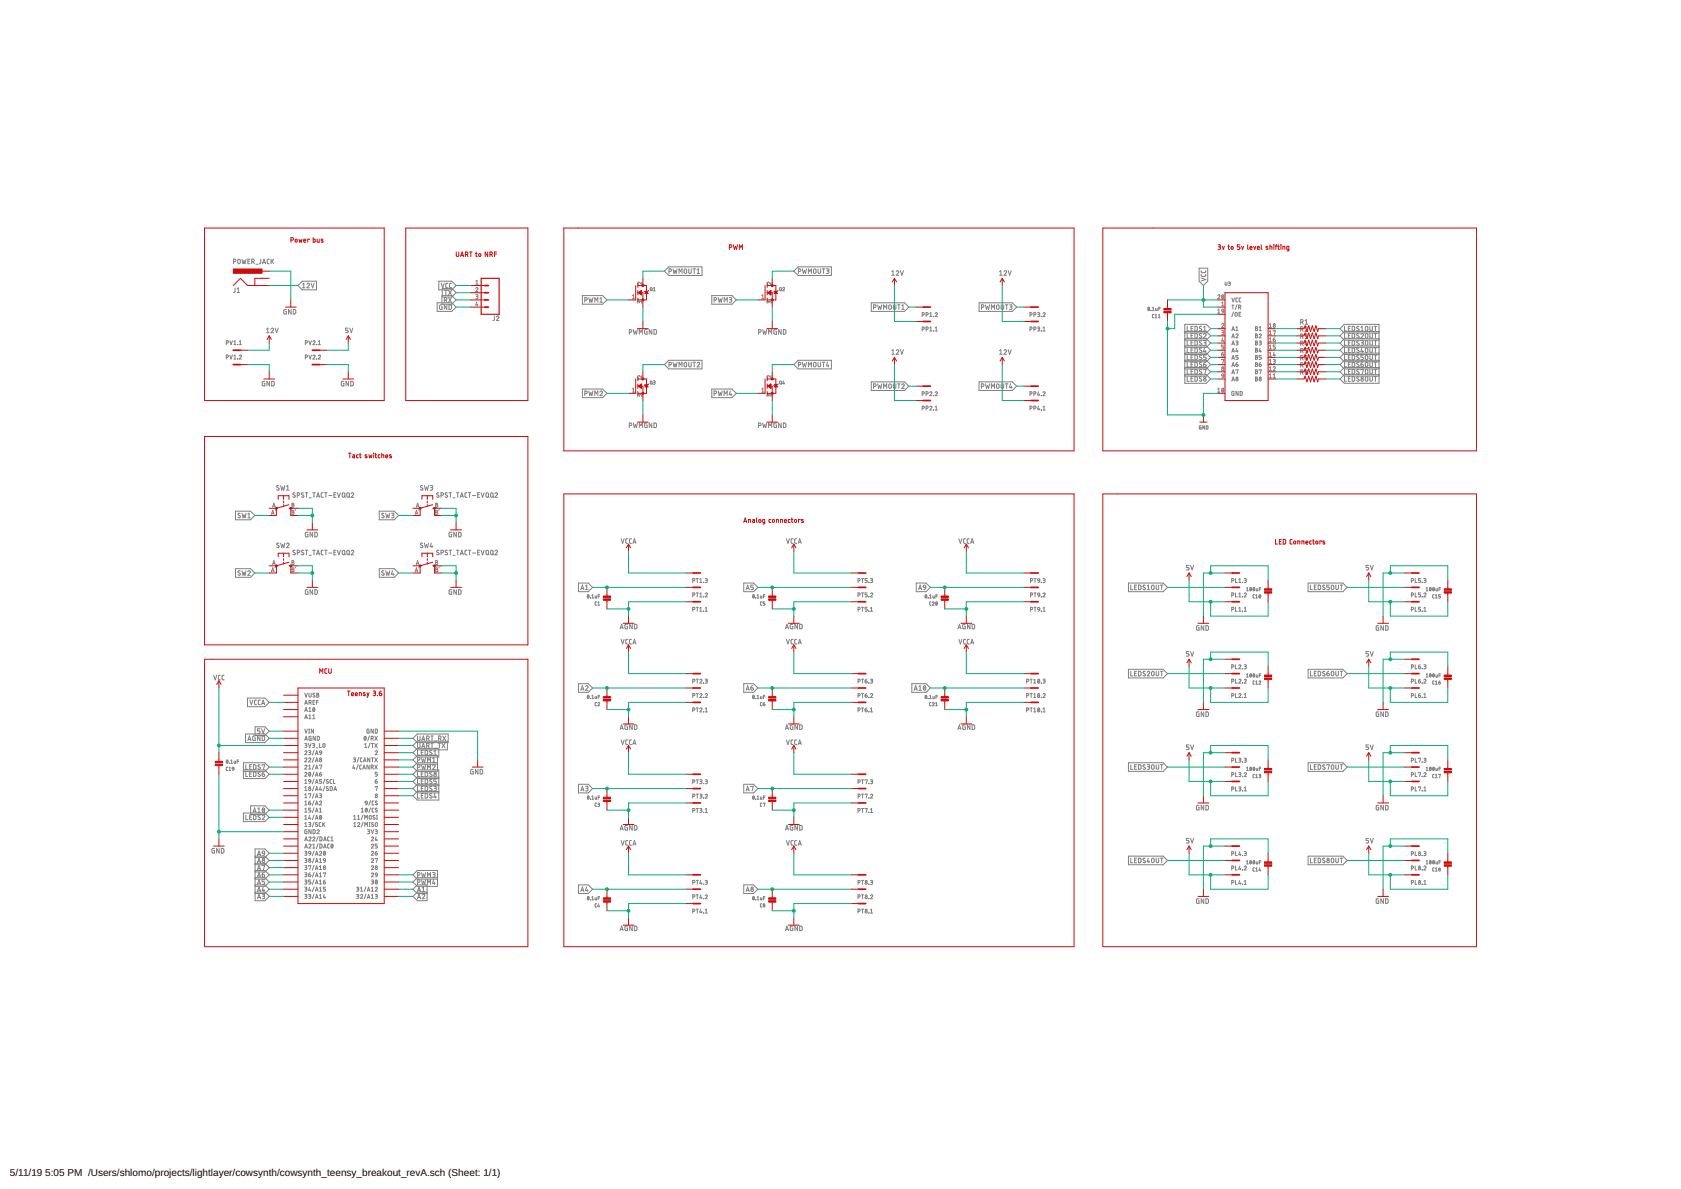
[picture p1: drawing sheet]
<svg xmlns="http://www.w3.org/2000/svg" width="594mm" height="420mm" viewBox="0 0 594 420" stroke-linecap="round" stroke-linejoin="round" font-family="sans-serif">
<defs><g id="words">
<g font-size="3.5">
<text x="3.5" y="415.7">5/11/19</text>
<text x="16" y="415.7">5:05 PM /Users/shlomo/projects/lightlayer/cowsynth/cowsynth_teensy_breakout_revA.sch (Sheet: 1/1)</text>
</g>
</g></defs>
<g fill="none" stroke="#808080" stroke-width=".35">
<path d="M82.5 92.5h.5a.44 .44 0 0 0 .4-.5 .44 .44 0 0 0-.4-.4h-.5v1.6M84.1 91.7h.7l.1 1.1a.46 .46 0 0 1-.4 .4 .46 .46 0 0 1-.5-.4zM85.5 91.6l.4 1.6 .3-1.1 .4 1.1 .4-1.6M87.6 92.3h.5M88.3 91.6h-.7v1.6h.7M89 92.5h.4a.44 .44 0 0 0 .5-.5 .44 .44 0 0 0-.5-.4h-.4v1.6M89.5 92.5l.4 .7M90.4 93.4h.8M92.2 91.6l-.1 1.4-.5 .2M92.8 93.2l.5-1.6 .6 1.6M92.9 92.8h.8M95.1 91.6h-.4l-.3 .3v1.1l.7 .2"/>
<path d="M95.8 91.6v1.6M96.2 92.2l.5 1M96.7 91.6l-.9 1M155.1 99.4h4.6l1.5 1.5-1.5 1.5h-4.6zM168.1 99.4l.5-.3v1.4M226.8 99.7v.8l-.8-.7a.38 .38 0 0 0-.6 .1 .38 .38 0 0 0 .3 .6M234.8 95.8l1.5-1.5h11.8v3h-11.8zM236.4 95.9h.5a.44 .44 0 0 0 .4-.4 .44 .44 0 0 0-.4-.5h-.5v1.6M237.8 95l.4 1.6 .4-1.1 .3 1.1 .4-1.6M240 96.6v-1.6l.5 .9 .5-.9v1.6M241.9 95.1h.6l.2 1.1a.46 .46 0 0 1-.5 .4 .46 .46 0 0 1-.4-.4zM243.4 95v1.2a.44 .44 0 0 0 .4 .4 .44 .44 0 0 0 .5-.4v-1.2"/>
<path d="M244.9 95h.9M245.3 95v1.6M246.4 95.4l.4-.4v1.6M246.4 96.6h.9M272.5 99.7v.8l-.8-.7a.38 .38 0 0 0-.6 .1 .38 .38 0 0 0 .3 .6M282.1 94.3h11.7v3h-11.7l-1.6-1.5zM282.2 95.9h.4a.44 .44 0 0 0 .4-.4 .44 .44 0 0 0-.4-.5h-.4v1.6M283.6 95l.3 1.6 .4-1.1 .3 1.1 .4-1.6M285.7 96.6v-1.6l.5 .9 .6-.9v1.6M287.6 95.1h.6l.2 1.1a.46 .46 0 0 1-.5 .4 .46 .46 0 0 1-.4-.4zM289.1 95v1.2a.46 .46 0 0 0 .4 .4 .46 .46 0 0 0 .5-.4v-1.2M290.6 95h.9"/>
<path d="M291.1 95v1.6M292.1 95h.5a.36 .36 0 0 1 .4 .4 .36 .36 0 0 1-.4 .3h-.4M292.5 95.7a.44 .44 0 0 1 .5 .5 .44 .44 0 0 1-.5 .4h-.4M315.2 96l.4-.3v1.6M315.2 97.3h.9M316.7 96a.44 .44 0 0 1 .6-.3 .44 .44 0 0 1 .2 .7l-.8 .9h.9M318.2 95.7l.5 1.6 .6-1.6M353.3 97.3h.9M353.3 96l.4-.3v1.6M354.8 96a.44 .44 0 0 1 .6-.3 .44 .44 0 0 1 .2 .7l-.8 .9h.9M356.3 95.7l.5 1.6 .6-1.6M423.8 94.8h3v4.6l-1.5 1.5-1.5-1.5z"/>
<path d="M424.5 96.9v.5l.4 .3 1.1-.1 .1-.7M424.5 95.6v.5l.4 .3 1-.1 .2-.7M424.5 98.2l1.6 .6-1.6 .5M433 99.7v1l.2 .1 .4-.1v-1M434.1 99.7l.6 .1-.1 .4M83.1 101.7l-.1 1.4-.5 .3M83.8 103.4h.9M83.8 102.1l.4-.4v1.7M94.2 116.3l.5-.3v1.6M94.2 117.6h.9M95.8 116.3a.45 .45 0 0 1 .6-.3 .45 .45 0 0 1 .1 .7l-.7 .9h.9M97.2 116l.6 1.6 .5-1.6"/>
<path d="M101.2 109.4l-.9 .2v1l.2 .4h.7v-.9h-.3M102.9 109.4v1.6l-.9-1.6v1.6M103.6 109.4l.9 .2v.9l-.3 .5h-.6zM105.3 100.9l1.5-1.5h5.1v3h-5.1zM106.9 101.7h.9M106.9 100.5l.5-.4v1.6M108.5 100.5a.45 .45 0 0 1 .6-.4 .45 .45 0 0 1 .1 .7l-.7 .9h.9M109.9 100.1l.6 1.6 .5-1.6M123 116h-.9v.7h.6a.45 .45 0 0 1 .3 .4 .45 .45 0 0 1-.3 .5h-.6M123.6 116l.6 1.6 .5-1.6M154.5 107h5.2l1.5 1.5-1.5 1.5h-5.2zM155.9 100.1l.5 1.6 .6-1.6"/>
<path d="M156.2 104.5h3.5l1.5 1.5-1.5 1.5h-3.5zM156.2 107.7l-.8 .2 .2 1.4h.6v-.9h-.2M156.3 101.9h3.4l1.5 1.5-1.5 1.6h-3.4zM157 106.1h.5a.44 .44 0 0 0 .4-.5 .44 .44 0 0 0-.4-.4h-.5v1.6M157.1 102.6h.9M157.6 102.6v1.6M157.6 106.1l.3 .7M157.9 107.7v1.6l-.9-1.6v1.6M158.3 100.1h-.5l-.3 .4 .1 1 .7 .2M158.5 102.6l1.1 1.6M158.5 105.2l1.1 1.6M158.7 107.7l.8 .3 .1 .9-.3 .4h-.6z"/>
<path d="M159.6 100.1h-.5l-.2 .4v1l.7 .2M159.6 102.6l-1.1 1.6M159.6 105.2l-1.1 1.6M168.1 101.9a.39 .39 0 0 1 .6-.3 .39 .39 0 0 1 .1 .7l-.7 .7h.8M168.1 104.2l.8 .1-.3 .5M168.1 100.5h.8M168.3 104.8h.3M168.5 106.7l-.4 1.1h.8M168.6 104.8a.38 .38 0 0 1 .3 .4 .38 .38 0 0 1-.3 .4h-.5M168.7 107.5v.6M174.7 111.7v1.4l-.5 .2M175.4 112a.44 .44 0 0 1 .7-.3 .44 .44 0 0 1 .1 .7l-.8 .9h.9"/>
<path d="M205.8 104.5h7.2l1.5 1.5-1.5 1.5h-7.2zM206.7 106.1h.4a.44 .44 0 0 0 .5-.5 .44 .44 0 0 0-.5-.4h-.4v1.6M208.1 105.2l.3 1.6 .4-1.1 .4 1.1 .3-1.6M210.2 106.8v-1.6l.5 .9 .6-.9v1.6M212 105.5l.4-.3v1.6M212 106.8h.9M222.4 117.4h.4a.46 .46 0 0 0 .5-.5 .46 .46 0 0 0-.5-.4h-.4v1.6M223.5 104.5l.4-.3v1.4M223.5 105.6h.7M223.8 116.5l.4 1.6 .3-1.1 .4 1.1 .4-1.6M225.9 118.1v-1.6l.6 .9 .5-.9v1.6M226 106.8a.38 .38 0 0 1 .4-.4 .38 .38 0 0 1 .4 .4v.4"/>
<path d="M226 107v-.4l-.4-.2-.2 .8M228.7 116.5l-.9 .2 .2 1.4h.7v-.9h-.3M229.9 101.7l.5 .1v.8l-.2 .1-.4-.1zM230.3 102.5l.3 .3M230.4 116.5v1.6l-1-1.6v1.6M230.9 101.9l.3-.3v1.2M230.9 102.8h.7M231.1 116.5l.9 .3v.8l-.2 .5h-.7zM251.5 104.5h7.2l1.5 1.5-1.5 1.5h-7.2zM252.4 106.1h.4a.44 .44 0 0 0 .5-.5 .44 .44 0 0 0-.5-.4h-.4v1.6M253.8 105.2l.4 1.6 .3-1.1 .4 1.1 .3-1.6M255.9 106.8v-1.6l.6 .9 .5-.9v1.6"/>
<path d="M257.7 105.2h.6a.36 .36 0 0 1 .3 .3 .36 .36 0 0 1-.3 .4h-.4M258.2 105.9a.44 .44 0 0 1 .4 .4 .44 .44 0 0 1-.4 .5h-.5M268.1 117.4h.5a.46 .46 0 0 0 .4-.5 .46 .46 0 0 0-.4-.4h-.5v1.6M269.2 105.6h.8M269.2 104.5l.4-.3v1.4M269.5 116.5l.4 1.6 .4-1.1 .3 1.1 .4-1.6M271.6 118.1v-1.6l.6 .9 .5-.9v1.6M271.7 106.8a.38 .38 0 0 1 .4-.4 .38 .38 0 0 1 .4 .4v.4M271.7 107v-.4l-.3-.2-.3 .8M274.4 116.5l-.9 .2v1l.2 .4h.7v-.9h-.3M275.6 101.7l.5 .1v.8l-.2 .1-.4-.3zM276 102.5l.3 .3"/>
<path d="M276.1 116.5v1.6l-.9-1.6v1.6M276.6 101.9a.32 .32 0 0 1 .5-.3 .32 .32 0 0 1 .1 .5l-.6 .7h.7M276.8 116.5l.9 .3v.8l-.2 .5h-.7zM307.9 107h11.8l1.5 1.5-1.5 1.5h-11.8zM308.7 108.6h.5a.44 .44 0 0 0 .4-.4 .44 .44 0 0 0-.4-.5h-.5v1.6M310.2 107.7l.3 1.6 .4-1.1 .4 1.1 .3-1.6M312.3 109.3v-1.6l.5 .9 .6-.9v1.6M314.2 107.8h.7l.1 1.1a.46 .46 0 0 1-.5 .4 .46 .46 0 0 1-.4-.4zM315.7 107.7v1.2a.46 .46 0 0 0 .5 .4 .46 .46 0 0 0 .4-.4v-1.2M317.2 107.7h.9M317.7 107.7v1.6M318.7 108.1l.4-.4v1.6"/>
<path d="M318.7 109.3h.9M325.9 116.4h.4a.39 .39 0 0 0 .4-.4 .39 .39 0 0 0-.4-.4h-.4v1.4M325.9 111.3h.4a.39 .39 0 0 0 .4-.4 .39 .39 0 0 0-.4-.4h-.4v1.4M327.3 116.4h.4a.39 .39 0 0 0 .4-.4 .39 .39 0 0 0-.4-.4h-.4v1.4M327.3 111.3h.4a.39 .39 0 0 0 .4-.4 .39 .39 0 0 0-.4-.4h-.4v1.4M328.6 115.9l.4-.3v1.4M328.6 110.8l.4-.3v1.4M328.6 117h.8M328.6 111.9h.8M329.9 116.9h.1M329.9 111.8h.1M330.5 110.8a.38 .38 0 0 1 .5-.3 .38 .38 0 0 1 .2 .6l-.7 .8h.8"/>
<path d="M330.5 117h.8M330.5 115.9l.4-.3v1.4M346 107h11.8l1.5 1.5-1.5 1.5h-11.8zM346.8 108.6h.5a.44 .44 0 0 0 .4-.4 .44 .44 0 0 0-.4-.5h-.5v1.6M348.3 107.7l.3 1.6 .4-1.1 .4 1.1 .3-1.6M350.4 109.3v-1.6l.5 .9 .6-.9v1.6M352.3 107.8h.7l.1 1.1a.44 .44 0 0 1-.5 .4 .44 .44 0 0 1-.4-.4zM353.8 107.7v1.2a.46 .46 0 0 0 .5 .4 .46 .46 0 0 0 .4-.4v-1.2M355.3 107.7h.9M355.8 107.7v1.6M356.8 107.7h.5a.36 .36 0 0 1 .4 .4 .36 .36 0 0 1-.4 .3h-.3M357.2 108.4a.44 .44 0 0 1 .5 .5 .44 .44 0 0 1-.5 .4h-.4"/>
<path d="M364 116.4h.4a.39 .39 0 0 0 .4-.4 .39 .39 0 0 0-.4-.4h-.4v1.4M364 111.3h.4a.39 .39 0 0 0 .4-.4 .39 .39 0 0 0-.4-.4h-.4v1.4M365.4 116.4h.4a.39 .39 0 0 0 .3-.4 .39 .39 0 0 0-.3-.4h-.4v1.4M365.4 111.3h.4a.39 .39 0 0 0 .3-.4 .39 .39 0 0 0-.3-.4h-.4v1.4M366.7 115.6l.7 .1v.4l-.3 .1M366.7 110.5l.7 .1v.4l-.3 .1M366.8 111.1h.3M366.8 116.2h.3M367.1 116.2a.39 .39 0 0 1 .4 .4 .39 .39 0 0 1-.4 .4h-.4M367.1 111.1a.39 .39 0 0 1 .4 .4 .39 .39 0 0 1-.4 .4h-.4M368 116.9h.1M368 111.8h.1"/>
<path d="M368.6 110.8a.38 .38 0 0 1 .5-.3 .38 .38 0 0 1 .2 .6l-.7 .8h.8M368.6 117h.8M368.6 115.9l.4-.3v1.4M405.8 108.6h.1a.5 .5 0 0 1 .5 .6 .5 .5 0 0 1-.7 .4zM406.2 108.8l-.5 .7M406.7 109.7h.1M407.2 109.7h.7M407.2 108.8l.4-.2v1.1M407.8 111.1l-.5 .3v.7l.5 .2M408.2 112.3h.7M408.2 111.4l.4-.3v1.2M408.4 109l.2 .7h.3v-.7"/>
<path d="M409.4 112.3h.6M409.4 111.4l.3-.3v1.2M409.5 109.1h.5M410 108.6h-.5v1.1M418.7 117.7h7.6l1.5-1.6-1.5-1.5h-7.6v20.8h7.6l1.5-1.5-1.5-1.5h-7.6M418.7 117.2h7.6l1.5 1.5-1.5 1.5h-7.6M418.7 119.7h7.6l1.5 1.5-1.5 1.5h-7.6M419.6 115.3v1.6h.7M419.6 117.9v1.6h.7M420.9 116.1h.6M420.9 118.6h.6M421.6 115.3h-.7v1.6h.7"/>
<path d="M421.6 117.9h-.7v1.6h.7M422.3 115.3l.8 .3v1.1l-.2 .2h-.6zM422.3 117.9l.8 .3v1l-.2 .3h-.6zM424.6 115.5a.41 .41 0 0 0-.5-.1 .41 .41 0 0 0-.1 .5l.6 .4a.44 .44 0 0 1-.1 .7 .44 .44 0 0 1-.7-.3M424.6 118a.41 .41 0 0 0-.5-.1 .41 .41 0 0 0-.1 .6l.6 .3a.44 .44 0 0 1-.1 .7 .44 .44 0 0 1-.7-.2M425.3 118.2a.44 .44 0 0 1 .7-.3 .44 .44 0 0 1 .1 .7l-.8 .9h1M425.3 116.9h1M425.3 115.7l.5-.4v1.6M430.4 104.5a.39 .39 0 0 1 .5-.3 .39 .39 0 0 1 .1 .6l-.6 .8h.7M430.4 109.6l.3-.4v1.4M430.4 110.6h.7M431.7 114.6a.38 .38 0 0 1 .6-.3 .38 .38 0 0 1 .1 .6l-.7 .8h.8"/>
<path d="M431.7 116.9l.8 .2-.2 .4h-.4M431.7 107l.4-.3v1.4M431.7 108.1h.8M431.8 109.4h.6l.1 .6-.7-.1zM431.9 104.3l.1-.1a.66 .66 0 0 1 .5 .7 .66 .66 0 0 1-.6 .6zM432 119.4l-.3 1.1h.8M432.1 117.5a.39 .39 0 0 1 .4 .4 .39 .39 0 0 1-.4 .4h-.4M432.4 104.5l-.6 .8M432.5 110l-.1 .4-.5 .2M434.3 100.2h.3M434.5 100.2l.2 .5-.6 .2M435.3 116.8l.5-1.4 .5 1.4"/>
<path d="M435.3 119.4l.5-1.4 .5 1.4M435.3 105.3l.5 1.4 .5-1.4M435.3 107.8h.8M435.4 116.5h.7M435.4 119h.7M435.7 107.8v1.4M435.9 110.2l-.6 1.7M436.6 110.5h.5l.2 .9a.39 .39 0 0 1-.4 .4 .39 .39 0 0 1-.4-.4zM436.8 118.3a.38 .38 0 0 1 .5-.3 .38 .38 0 0 1 .1 .6l-.6 .8h.8M436.8 115.8l.4-.4v1.4M436.8 116.8h.8M437.2 107.7l-.7 1.7"/>
<path d="M437.4 105.3l-.6 .3v.9l.6 .2M437.7 108.6h.4a.39 .39 0 0 0 .4-.4 .39 .39 0 0 0-.4-.4h-.4v1.4M437.9 111h.5M438.2 108.6l.3 .6M438.5 110.4h-.6v1.4h.6M438.5 105.3l-.6 .3v.9l.6 .2M443.7 115.4l.6 .1-.2 .6a.39 .39 0 0 1 .4 .3 .39 .39 0 0 1-.4 .4h-.4zM443.7 118l.6 .1-.2 .5a.39 .39 0 0 1 .4 .4 .39 .39 0 0 1-.4 .4h-.4zM443.7 116.1h.4M443.7 118.6h.4M445 118.3a.38 .38 0 0 1 .5-.3 .38 .38 0 0 1 .1 .6l-.6 .8h.8M445 116.8h.8"/>
<path d="M445 115.8l.4-.4v1.4M448.6 115.7h.8M448.6 118.3h.8M448.6 114.6l.4-.3v1.4M448.6 117.2l.4-.3v1.4M448.6 119.7l.4-.3v1.4M450 117l.7-.1-.4 1.4M450.6 119.4l-.5 .3-.1 .3M459.7 113.8h.4a.44 .44 0 0 0 .5-.4 .44 .44 0 0 0-.5-.5h-.4v1.7M459.7 116.4h.4a.44 .44 0 0 0 .5-.5 .44 .44 0 0 0-.5-.4h-.4v1.6M459.7 118.9h.4a.44 .44 0 0 0 .5-.4 .44 .44 0 0 0-.5-.5h-.4v1.6M460.2 113.8l.4 .8"/>
<path d="M460.2 116.4l.4 .7M460.2 118.9l.4 .7M461.2 115.8a.44 .44 0 0 1 .7-.3 .44 .44 0 0 1 .1 .7l-.8 .9h.9M461.2 118h.6a.36 .36 0 0 1 .3 .4 .36 .36 0 0 1-.3 .3h-.4M461.2 113.3l.5-.4v1.7M461.2 114.6h.9M461.7 118.7a.44 .44 0 0 1 .4 .5 .44 .44 0 0 1-.4 .4h-.5M475.2 115.3v1.6h.7M475.2 117.9v1.6h.7M476.5 116.1h.6M476.5 118.6h.6M477.2 115.3h-.7v1.6h.7"/>
<path d="M477.2 117.9h-.7v1.6h.7M477.9 115.3l.8 .3 .1 .9-.3 .4h-.6zM477.9 117.9l.8 .3 .1 .8-.3 .5h-.6zM480.3 115.5l-.5-.2-.3 .4 .6 .6a.4 .4 0 0 1 .1 .6 .4 .4 0 0 1-.6-.1l-.2-.1M480.3 118l-.5-.1-.3 .3 .6 .6a.4 .4 0 0 1 .1 .6 .4 .4 0 0 1-.6 0l-.2-.1M480.9 118.2a.44 .44 0 0 1 .7-.3 .44 .44 0 0 1 .1 .7l-.8 .9h.9M480.9 116.9h.9M480.9 115.7l.5-.4v1.6M482.6 115.5h.7l.1 1a.44 .44 0 0 1-.4 .4 .44 .44 0 0 1-.5-.4zM482.6 118h.7l.1 1a.44 .44 0 0 1-.4 .5 .44 .44 0 0 1-.5-.5zM484.1 115.3v1.2a.44 .44 0 0 0 .5 .4 .44 .44 0 0 0 .4-.4v-1.2M484.1 117.9v1.1a.44 .44 0 0 0 .5 .5 .44 .44 0 0 0 .4-.5v-1.1"/>
<path d="M485.6 115.3h.9M485.6 117.9h.9M486.1 115.3v1.6M486.1 117.9v1.6M487.4 117.7h-12.3l-1.5-1.6 1.5-1.5h12.3v20.8h-12.3l-1.5-1.5 1.5-1.5h12.3M487.4 117.2h-12.3l-1.5 1.5 1.5 1.5h12.3M487.4 119.7h-12.3l-1.5 1.5 1.5 1.5h12.3M80 121.2h.3a.39 .39 0 0 0 .5-.4 .39 .39 0 0 0-.5-.4h-.3v1.4M80 126.2h.3a.38 .38 0 0 0 .5-.3 .38 .38 0 0 0-.5-.4h-.3v1.4M81.2 120.4l.5 1.4 .4-1.4M81.2 125.5l.5 1.4 .4-1.4M82.6 120.7l.4-.3v1.4"/>
<path d="M82.6 125.8l.4-.3v1.4M82.6 121.8h.8M82.6 126.9h.8M84 126.8h.1M83.9 121.7h.1M83.9 121.7v.1M84 121.7v.1M84.6 125.8a.38 .38 0 0 1 .5-.3 .38 .38 0 0 1 .1 .6l-.6 .8h.7M84.6 120.7l.3-.3v1.4M84.6 121.8h.7M93.6 134.7l-.9 .3v1l.2 .4h.7v-.9h-.3M95.2 134.7v1.7l-.9-1.7v1.7"/>
<path d="M96 134.7l.9 .3v.9l-.3 .4-.6 .1zM107.9 121.2h.4a.39 .39 0 0 0 .4-.4 .39 .39 0 0 0-.4-.4h-.4v1.4M107.9 126.2h.4a.38 .38 0 0 0 .4-.3 .38 .38 0 0 0-.4-.4h-.4v1.4M109.1 120.4l.5 1.4 .5-1.4M109.1 125.5l.5 1.4 .5-1.4M110.6 120.7a.38 .38 0 0 1 .5-.3 .38 .38 0 0 1 .1 .6l-.6 .8h.8M110.6 125.8a.38 .38 0 0 1 .5-.3 .38 .38 0 0 1 .1 .6l-.6 .8h.8M112 126.8h.1M111.9 121.7h.1M111.9 121.7v.1M112 121.7v.1M112.5 125.8a.38 .38 0 0 1 .5-.3 .38 .38 0 0 1 .2 .6l-.7 .8h.8"/>
<path d="M112.5 120.7l.4-.3v1.4M112.5 121.8h.8M121.5 134.7l-.9 .3v1l.2 .4h.7v-.9h-.3M123.2 134.7v1.7l-.9-1.7v1.7M124 134.7l.8 .3 .1 .9-.3 .4-.6 .1zM205.8 137.5h7.2l1.5 1.5-1.5 1.5h-7.2zM206.7 139.1h.4a.46 .46 0 0 0 .5-.5 .46 .46 0 0 0-.5-.4h-.4v1.6M208.1 138.2l.3 1.6 .4-1.1 .4 1.1 .3-1.6M210.2 139.8v-1.6l.5 .9 .6-.9v1.6M212 138.5a.44 .44 0 0 1 .6-.3 .44 .44 0 0 1 .2 .7l-.8 .9h.9M223.5 137.5l.4-.3v1.4M223.5 138.6h.7"/>
<path d="M226 139.8a.38 .38 0 0 1 .4-.4 .38 .38 0 0 1 .4 .4v.4M226.8 132.7v.8l-.8-.7a.38 .38 0 0 0-.6 .2 .38 .38 0 0 0 .3 .5M229.9 134.7l.5 .1v.8l-.2 .2-.4-.2zM230.3 135.5l.3 .3M230.9 134.6l.7 .2-.6 .3M231.2 135.1l.3 .1v.5l-.6 .1M234.8 128.8l1.5-1.5h11.8v3.1h-11.8zM236.4 128.9h.5a.46 .46 0 0 0 .4-.4 .46 .46 0 0 0-.4-.5h-.5v1.6M237.8 128l.4 1.6 .4-1 .3 1 .4-1.6M240 129.6v-1.6l.5 .9 .5-.9v1.6M241.9 128.2h.6l.2 1a.46 .46 0 0 1-.5 .4 .46 .46 0 0 1-.4-.4zM243.4 128v1.2a.44 .44 0 0 0 .4 .4 .44 .44 0 0 0 .5-.4v-1.2"/>
<path d="M244.9 128h.9M245.3 128v1.6M246.4 128.4a.45 .45 0 0 1 .6-.4 .45 .45 0 0 1 .1 .8l-.7 .8h.9M251.5 137.5h7.2l1.5 1.5-1.5 1.5h-7.2zM252.4 139.1h.4a.46 .46 0 0 0 .5-.5 .46 .46 0 0 0-.5-.4h-.4v1.6M253.8 138.2l.4 1.6 .3-1.1 .4 1.1 .3-1.6M255.9 139.8v-1.6l.6 .9 .5-.9v1.6M258.1 138.2l-.4 1.2h.9M258.4 139.1v.7M269.2 137.5l.4-.3v1.4M269.2 138.6h.8M271.7 139.8a.38 .38 0 0 1 .4-.4 .38 .38 0 0 1 .4 .4v.4"/>
<path d="M272.5 132.7v.8l-.8-.7a.39 .39 0 0 0-.6 .1 .39 .39 0 0 0 .3 .6M275.6 134.7l.5 .1v.8l-.2 .2-.4-.4zM276 135.5l.3 .3M276.9 134.6l-.3 .9h.7M277.1 135.3v.5M280.5 128.8l1.6-1.5h11.7v3.1h-11.7zM282.2 128.9h.4a.46 .46 0 0 0 .4-.4 .46 .46 0 0 0-.4-.5h-.4v1.6M283.6 128l.3 1.6 .4-1 .3 1 .4-1.6M285.7 129.6v-1.6l.5 .9 .6-.9v1.6M287.6 128.2h.6l.2 1a.46 .46 0 0 1-.5 .4 .46 .46 0 0 1-.4-.4zM289.1 128v1.2a.46 .46 0 0 0 .4 .4 .46 .46 0 0 0 .5-.4v-1.2M290.6 128h.9"/>
<path d="M291.1 128v1.6M292.4 128l-.3 1.3h.9M292.7 128.9v.7M307.9 134.9h11.8l1.5 1.6-1.5 1.5h-11.8zM308.7 136.5h.5a.46 .46 0 0 0 .4-.4 .46 .46 0 0 0-.4-.5h-.5v1.7M310.2 135.6l.3 1.7 .4-1.1 .4 1.1 .3-1.7M312.3 137.3v-1.7l.5 .9 .6-.9v1.7M314.2 135.8l.3-.2 .5 .3v.9a.46 .46 0 0 1-.5 .5 .46 .46 0 0 1-.4-.5zM315.2 123.9l.4-.3v1.6M315.2 125.2h.9M315.7 135.6v1.2a.46 .46 0 0 0 .5 .5 .46 .46 0 0 0 .4-.5v-1.2M316.7 123.9a.45 .45 0 0 1 .7-.3 .45 .45 0 0 1 .1 .7l-.8 .9h.9"/>
<path d="M317.2 135.6h.9M317.7 135.6v1.7M318.2 123.6l.5 1.6 .6-1.6M318.7 136a.44 .44 0 0 1 .6-.3 .44 .44 0 0 1 .1 .7l-.7 .9h.9M325.9 139.2h.4a.38 .38 0 0 0 .4-.4 .38 .38 0 0 0-.4-.4h-.4v1.4M327.3 139.2h.4a.38 .38 0 0 0 .4-.4 .38 .38 0 0 0-.4-.4h-.4v1.4M328.6 138.7a.38 .38 0 0 1 .5-.3 .38 .38 0 0 1 .1 .6l-.6 .8h.8M329.9 139.7h.1M330.5 138.7a.38 .38 0 0 1 .5-.3 .38 .38 0 0 1 .2 .6l-.7 .8h.8M346 134.9h11.8l1.5 1.6-1.5 1.5h-11.8zM346.8 136.5h.5a.46 .46 0 0 0 .4-.4 .46 .46 0 0 0-.4-.5h-.5v1.7M348.3 135.6l.3 1.7 .4-1.1 .4 1.1 .3-1.7"/>
<path d="M350.4 137.3v-1.7l.5 .9 .6-.9v1.7M352.3 135.8l.3-.2 .5 .3v.9a.44 .44 0 0 1-.5 .5 .44 .44 0 0 1-.4-.5zM353.3 125.2h.9M353.3 123.9l.4-.3v1.6M353.8 135.6v1.2a.46 .46 0 0 0 .5 .5 .46 .46 0 0 0 .4-.5v-1.2M354.8 123.9a.45 .45 0 0 1 .7-.3 .45 .45 0 0 1 .1 .7l-.8 .9h.9M355.3 135.6h.9M355.8 135.6v1.7M356.3 123.6l.5 1.6 .6-1.6M357.1 135.6l-.3 1.3h.9M357.4 136.5v.8M364 139.2h.4a.38 .38 0 0 0 .4-.4 .38 .38 0 0 0-.4-.4h-.4v1.4"/>
<path d="M365.4 139.2h.4a.38 .38 0 0 0 .3-.4 .38 .38 0 0 0-.3-.4h-.4v1.4M367 138.4l-.3 1.1h.8M367.2 139.2v.6M368 139.7h.1M368.6 138.7a.38 .38 0 0 1 .5-.3 .38 .38 0 0 1 .2 .6l-.7 .8h.8M418.7 124.8h7.6l1.5 1.5-1.5 1.5h-7.6M418.7 129.9h7.6l1.5 1.5-1.5 1.5h-7.6M418.7 127.3h7.6l1.5 1.5-1.5 1.6h-7.6M418.7 122.2h7.6l1.5 1.6-1.5 1.5h-7.6M419.6 133.1v1.6h.7M419.6 128v1.6h.7M419.6 120.4v1.6h.7"/>
<path d="M419.6 122.9v1.7h.7M419.6 125.5v1.6h.7M419.6 130.6v1.6h.7M420.9 121.1h.6M420.9 126.2h.6M420.9 128.8h.6M420.9 123.7h.6M420.9 131.3h.6M420.9 133.8h.6M421.6 133.1h-.7v1.6h.7M421.6 120.4h-.7v1.6h.7M421.6 125.5h-.7v1.6h.7"/>
<path d="M421.6 128h-.7v1.6h.7M421.6 122.9h-.7v1.7h.7M421.6 130.6h-.7v1.6h.7M422.3 120.4l.8 .3v1.1l-.2 .2h-.6zM422.3 122.9l.8 .3v1.1l-.2 .2-.6 .1zM422.3 125.5l.8 .3v1l-.2 .3h-.6zM422.3 128l.8 .3v1.1l-.2 .2h-.6zM422.3 130.6l.8 .3v1l-.2 .3h-.6zM422.3 133.1l.8 .3v1.1l-.2 .2h-.6zM424.6 120.5a.41 .41 0 0 0-.5-.1 .41 .41 0 0 0-.1 .6l.6 .3a.44 .44 0 0 1-.1 .7 .44 .44 0 0 1-.7-.2M424.6 123.1a.41 .41 0 0 0-.5-.1 .41 .41 0 0 0-.1 .5l.6 .4a.44 .44 0 0 1-.1 .7 .44 .44 0 0 1-.7-.2M424.6 125.6a.41 .41 0 0 0-.5-.1 .41 .41 0 0 0-.1 .6l.6 .3a.44 .44 0 0 1-.1 .7 .44 .44 0 0 1-.7-.2"/>
<path d="M424.6 128.2a.41 .41 0 0 0-.5-.1 .41 .41 0 0 0-.1 .5l.6 .4a.44 .44 0 0 1-.1 .7 .44 .44 0 0 1-.7-.3M424.6 130.7l-.1-.1a.38 .38 0 0 0-.6 .1 .38 .38 0 0 0 .2 .5l.5 .3a.44 .44 0 0 1-.1 .7 .44 .44 0 0 1-.7-.2M424.6 133.2l-.1-.1a.38 .38 0 0 0-.6 .2 .38 .38 0 0 0 .2 .5l.5 .2a.44 .44 0 0 1-.1 .7 .44 .44 0 0 1-.7-.2M425.3 120.4h.6a.37 .37 0 0 1 .4 .4 .37 .37 0 0 1-.4 .3h-.4M425.3 128.8h.6a.45 .45 0 0 1 .3 .5 .45 .45 0 0 1-.4 .3 .45 .45 0 0 1-.5-.4zM425.3 130.7v-.1h1l-.5 1.6M425.7 122.9l-.4 1.3h1M425.8 121.1a.44 .44 0 0 1 .5 .5 .44 .44 0 0 1-.5 .4h-.5M426 123.8v.8M426.1 128l-.6 .3-.2 .5M426.3 125.5h-1v.7h.6a.45 .45 0 0 1 .4 .5 .45 .45 0 0 1-.4 .4h-.6M430.4 138.6h.7"/>
<path d="M430.4 137.5l.3-.3v1.4M431.7 125.1h.5a.39 .39 0 0 1 .3 .4 .39 .39 0 0 1-.4 .4 .39 .39 0 0 1-.4-.4zM431.7 127.2l.8-.2-.4 1.4M431.8 132.2h.6l.1 .7-.7-.1zM431.9 137.3l.1-.1a.66 .66 0 0 1 .5 .7 .66 .66 0 0 1-.6 .6zM432.3 120.2v.6M432.4 124.5l-.6 .2-.1 .4M432.4 137.5l-.6 .8M432.5 121.9h-.8v.7h.6l.2 .3-.1 .4h-.7M432.5 132.9l-.1 .3-.5 .3M435.3 121.9l.5-1.4 .5 1.4M435.3 124.5l.5-1.4 .5 1.4"/>
<path d="M435.3 127l.5-1.4 .5 1.4M435.3 129.5l.5-1.4 .5 1.4M435.3 132.1l.5-1.4 .5 1.4M435.3 134.6l.5-1.4 .5 1.4M435.4 121.6h.7M435.4 124.1h.7M435.4 126.6h.7M435.4 129.2h.7M435.4 131.7h.7M435.4 134.3h.7M436.1 138.3l-.7 .2 .1 1.2h.6v-.8h-.2M436.8 120.5l.7 .3-.1 .3h-.5"/>
<path d="M436.8 128.8h.4a.39 .39 0 0 1 .3 .4 .39 .39 0 0 1-.4 .3 .39 .39 0 0 1-.3-.4zM436.8 130.8l.8-.1-.4 1.4M437.1 123.1l-.3 1h.8M437.2 121.1a.39 .39 0 0 1 .4 .4 .39 .39 0 0 1-.4 .4h-.4M437.3 123.8v.7M437.4 128.1l-.4 .1-.2 .6M437.6 125.6h-.8v.6h.6l.2 .3-.2 .5h-.6M437.6 138.3v1.4l-.8-1.4v1.4M438.3 138.3l.7 .2-.2 1.2h-.5zM443.7 120.5l.6 .1-.2 .5a.39 .39 0 0 1 .4 .4 .39 .39 0 0 1-.4 .4h-.4zM443.7 123.1l.6 .1-.2 .5a.39 .39 0 0 1 .4 .4 .39 .39 0 0 1-.4 .4h-.4zM443.7 125.6l.6 .1-.2 .5a.39 .39 0 0 1 .4 .4 .39 .39 0 0 1-.4 .4h-.4z"/>
<path d="M443.7 128.1l.6 .1-.2 .6a.39 .39 0 0 1 .4 .3 .39 .39 0 0 1-.4 .4h-.4zM443.7 130.7l.6 .1-.2 .5a.39 .39 0 0 1 .4 .4 .39 .39 0 0 1-.4 .4h-.4zM443.7 133.2l.6 .1-.2 .5a.39 .39 0 0 1 .4 .4 .39 .39 0 0 1-.4 .4h-.4zM443.7 121.1h.4M443.7 126.2h.4M443.7 128.8h.4M443.7 123.7h.4M443.7 131.3h.4M443.7 133.8h.4M445 120.5l.7 .3-.1 .3h-.5M445 128.8h.5a.39 .39 0 0 1 .3 .4 .39 .39 0 0 1-.5 .3 .39 .39 0 0 1-.3-.4zM445 130.8l.8-.1-.4 1.4"/>
<path d="M445.3 123.1l-.3 1h.8M445.4 121.1a.39 .39 0 0 1 .4 .4 .39 .39 0 0 1-.4 .4h-.4M445.5 123.8v.7M445.6 128.1l-.4 .1-.2 .6M445.8 125.6h-.8v.6h.6l.2 .3-.2 .5h-.6M448.6 123.3h.8M448.6 122.3l.4-.4v1.4M448.6 124.8l.4-.3v1.4M448.6 127.3l.4-.3v1.4M448.6 129.9l.4-.3v1.4M448.6 132.4l.4-.3v1.4M448.6 120.8h.8"/>
<path d="M448.6 125.9h.8M448.6 128.4h.8M448.6 131h.8M448.6 133.5h.8M450 120h.4a.39 .39 0 0 1 .3 .4 .39 .39 0 0 1-.4 .4 .39 .39 0 0 1-.3-.4zM450 127l.7 .3-.1 .3h-.5M450 129.9a.38 .38 0 0 1 .5-.3 .38 .38 0 0 1 .1 .6l-.6 .8h.7M450 133.5h.7M450 132.4l.3-.3v1.4M450.3 124.5l-.3 1.1h.7M450.3 127.6a.39 .39 0 0 1 .4 .4 .39 .39 0 0 1-.4 .4h-.3M450.5 125.3v.6"/>
<path d="M450.7 121.9h-.7v.7h.5l.2 .3-.1 .4h-.6M459.7 121.5h.4a.44 .44 0 0 0 .5-.5 .44 .44 0 0 0-.5-.4h-.4v1.6M459.7 124h.4a.44 .44 0 0 0 .5-.5 .44 .44 0 0 0-.5-.4h-.4v1.6M459.7 126.5h.4a.44 .44 0 0 0 .5-.4 .44 .44 0 0 0-.5-.5h-.4v1.7M459.7 129.1h.4a.44 .44 0 0 0 .5-.5 .44 .44 0 0 0-.5-.4h-.4v1.6M459.7 131.6h.4a.44 .44 0 0 0 .5-.4 .44 .44 0 0 0-.5-.5h-.4v1.6M460.2 121.5l.4 .7M460.2 124l.4 .7M460.2 126.5l.4 .8M460.2 129.1l.4 .7M460.2 131.6l.4 .7M461.2 126.4h.6a.45 .45 0 0 1 .3 .5 .45 .45 0 0 1-.5 .4 .45 .45 0 0 1-.4-.5z"/>
<path d="M461.2 128.4l.9-.2-.4 1.6M461.6 120.6l-.4 1.2h.9M461.9 121.5v.7M461.9 125.6l-.4 .2-.3 .6M462.1 123.1h-.9v.7h.6a.45 .45 0 0 1 .3 .5 .45 .45 0 0 1-.3 .4h-.6M475.2 133.1v1.6h.7M475.2 128v1.6h.7M475.2 120.4v1.6h.7M475.2 122.9v1.7h.7M475.2 125.5v1.6h.7M475.2 130.6v1.6h.7M476.5 121.1h.6"/>
<path d="M476.5 126.2h.6M476.5 128.8h.6M476.5 123.7h.6M476.5 131.3h.6M476.5 133.8h.6M477.2 133.1h-.7v1.6h.7M477.2 120.4h-.7v1.6h.7M477.2 125.5h-.7v1.6h.7M477.2 128h-.7v1.6h.7M477.2 122.9h-.7v1.7h.7M477.2 130.6h-.7v1.6h.7M477.9 120.4l.8 .3 .1 .9-.3 .4h-.6z"/>
<path d="M477.9 122.9l.8 .3 .1 .9-.3 .4-.6 .1zM477.9 125.5l.8 .3 .1 .9-.3 .4h-.6zM477.9 128l.8 .3 .1 .9-.3 .4h-.6zM477.9 130.6l.8 .3 .1 .8-.3 .5h-.6zM477.9 133.1l.8 .3 .1 .9-.3 .4h-.6zM480.3 120.5l-.5-.1-.3 .4 .6 .5a.4 .4 0 0 1 .1 .7 .4 .4 0 0 1-.6-.1l-.2-.1M480.3 123.1l-.5-.2-.3 .4 .6 .6a.4 .4 0 0 1 .1 .6 .4 .4 0 0 1-.6 0l-.2-.1M480.3 125.6l-.5-.1-.3 .3 .6 .6a.4 .4 0 0 1 .1 .7 .4 .4 0 0 1-.6-.1l-.2-.1M480.3 128.2l-.5-.2-.3 .4 .6 .6a.4 .4 0 0 1 .1 .6 .4 .4 0 0 1-.6-.1l-.2-.1M480.3 130.7l-.5-.1-.3 .3 .6 .6a.4 .4 0 0 1 .1 .6 .4 .4 0 0 1-.6 0l-.2-.1M480.3 133.2l-.5-.1-.3 .4 .6 .5a.4 .4 0 0 1 .1 .7 .4 .4 0 0 1-.6-.1l-.2-.1M480.9 120.4h.6a.37 .37 0 0 1 .3 .4 .37 .37 0 0 1-.3 .3h-.4"/>
<path d="M480.9 128.8h.6a.45 .45 0 0 1 .3 .5 .45 .45 0 0 1-.4 .4 .45 .45 0 0 1-.5-.5zM480.9 130.7v-.1h.9l-.4 1.6M481.3 122.9l-.4 1.3h.9M481.4 121.1a.44 .44 0 0 1 .4 .5 .44 .44 0 0 1-.4 .4h-.5M481.6 123.8v.8M481.7 128l-.6 .3-.2 .5M481.8 125.5h-.9v.7h.6a.45 .45 0 0 1 .3 .5 .45 .45 0 0 1-.3 .4h-.6M482.6 120.5h.7l.1 1.1a.44 .44 0 0 1-.4 .4 .44 .44 0 0 1-.5-.4zM482.6 123.1h.7l.1 1a.44 .44 0 0 1-.4 .5 .44 .44 0 0 1-.5-.5zM482.6 125.6h.7l.1 1.1a.44 .44 0 0 1-.4 .4 .44 .44 0 0 1-.5-.4zM482.6 128.2h.7l.1 1a.44 .44 0 0 1-.4 .4 .44 .44 0 0 1-.5-.4zM482.6 130.7h.7l.1 1a.44 .44 0 0 1-.4 .5 .44 .44 0 0 1-.5-.5z"/>
<path d="M482.6 133.2h.7l.1 1.1a.44 .44 0 0 1-.4 .4 .44 .44 0 0 1-.5-.4zM484.1 120.4v1.2a.44 .44 0 0 0 .5 .4 .44 .44 0 0 0 .4-.4v-1.2M484.1 122.9v1.2a.44 .44 0 0 0 .5 .5 .44 .44 0 0 0 .4-.5v-1.2M484.1 125.5v1.2a.44 .44 0 0 0 .5 .4 .44 .44 0 0 0 .4-.4v-1.2M484.1 128v1.2a.44 .44 0 0 0 .5 .4 .44 .44 0 0 0 .4-.4v-1.2M484.1 130.6v1.1a.44 .44 0 0 0 .5 .5 .44 .44 0 0 0 .4-.5v-1.1M484.1 133.1v1.2a.44 .44 0 0 0 .5 .4 .44 .44 0 0 0 .4-.4v-1.2M485.6 120.4h.9M485.6 125.5h.9M485.6 128h.9M485.6 122.9h.9M485.6 130.6h.9"/>
<path d="M485.6 133.1h.9M486.1 120.4v1.6M486.1 122.9v1.7M486.1 125.5v1.6M486.1 128v1.6M486.1 130.6v1.6M486.1 133.1v1.6M487.4 124.8h-12.3l-1.5 1.5 1.5 1.5h12.3M487.4 129.9h-12.3l-1.5 1.5 1.5 1.5h12.3M487.4 127.3h-12.3l-1.5 1.5 1.5 1.6h12.3M487.4 122.2h-12.3l-1.5 1.6 1.5 1.5h12.3M222.4 150.4h.4a.46 .46 0 0 0 .5-.5 .46 .46 0 0 0-.5-.4h-.4v1.6"/>
<path d="M223.8 149.5l.4 1.6 .3-1.1 .4 1.1 .4-1.6M225.9 151.1v-1.6l.6 .9 .5-.9v1.6M226 140v-.4l-.4-.2-.2 .8M228.7 149.5l-.9 .2 .2 1.4h.7v-.9h-.3M230.4 149.5v1.6l-1-1.6v1.6M231.1 149.5l.9 .3v.9l-.2 .4h-.7zM268.1 150.4h.5a.46 .46 0 0 0 .4-.5 .46 .46 0 0 0-.4-.4h-.5v1.6M269.5 149.5l.4 1.6 .4-1.1 .3 1.1 .4-1.6M271.6 151.1v-1.6l.6 .9 .5-.9v1.6M271.7 140v-.4l-.3-.2-.3 .8M274.4 149.5l-.9 .2v1l.2 .4h.7v-.9h-.3M276.1 149.5v1.6l-.9-1.6v1.6"/>
<path d="M276.8 149.5l.9 .3v.9l-.2 .4h-.7zM325.9 144.3h.4a.38 .38 0 0 0 .4-.4 .38 .38 0 0 0-.4-.4h-.4v1.4M327.3 144.3h.4a.38 .38 0 0 0 .4-.4 .38 .38 0 0 0-.4-.4h-.4v1.4M328.6 143.8a.38 .38 0 0 1 .5-.3 .38 .38 0 0 1 .1 .6l-.6 .8h.8M329.9 144.8h.1M330.5 143.8l.4-.3v1.4M330.5 144.9h.8M364 144.3h.4a.38 .38 0 0 0 .4-.4 .38 .38 0 0 0-.4-.4h-.4v1.4M365.4 144.3h.4a.38 .38 0 0 0 .3-.4 .38 .38 0 0 0-.3-.4h-.4v1.4M367 143.5l-.3 1.1h.8M367.2 144.3v.6M368 144.8h.1"/>
<path d="M368.6 143.8l.4-.3v1.4M368.6 144.9h.8M424.5 150.5l-.6 .1v1h.6v-.6h-.2M425.7 150.5v1.1l-.7-1.1v1.1M426.3 150.5l.6 .2-.2 .9h-.4zM96.3 179.2l.5-1.4 .5 1.4M96.5 178.9h.7M98.6 171.7l-.2-.1a.38 .38 0 0 0-.5 .1 .38 .38 0 0 0 .1 .6l.5 .2a.41 .41 0 0 1 0 .6 .41 .41 0 0 1-.6 0l-.2-.1M99.2 171.6l.4 1.6 .3-1.1 .4 1.1 .3-1.6M101.2 171.9l.5-.3v1.6M101.2 173.2h1M103.2 177.8l.6 .1-.2 .5a.39 .39 0 0 1 .3 .4 .39 .39 0 0 1-.3 .4h-.4z"/>
<path d="M103.2 178.4h.4M104.3 174.2h-.2a.38 .38 0 0 0-.5 .1 .38 .38 0 0 0 .1 .5l.5 .3a.41 .41 0 0 1 0 .6 .41 .41 0 0 1-.6-.1l-.1-.1M105.1 175h.4a.46 .46 0 0 0 .5-.4 .46 .46 0 0 0-.5-.5h-.4v1.6M107.3 174.2h-.2a.37 .37 0 0 0-.5 .1 .37 .37 0 0 0 .1 .5l.5 .3a.38 .38 0 0 1 .1 .5 .38 .38 0 0 1-.5 .1l-.3-.2M107.9 174.1h.9M108.4 174.1v1.6M109.3 175.9h.7M110.5 174.1h.9M111 174.1v1.6M111.9 175.7l.5-1.6 .6 1.6M112 175.3h.8M114.2 174.1h-.5l-.2 .4 .1 1.1 .6 .1"/>
<path d="M114.7 174.1h.9M115.2 174.1v1.6M116.2 175.1h1.1M118 174.8h.6M118.7 174.1h-.7v1.6h.7M119.2 174.1l.6 1.6 .5-1.6M121.1 174.2h.6l.2 1.1a.46 .46 0 0 1-.5 .4 .46 .46 0 0 1-.5-.4zM121.7 175.4l.3 .3M122.7 174.2h.6l.2 1.1a.44 .44 0 0 1-.5 .4 .44 .44 0 0 1-.4-.4zM123.3 175.4l.4 .3M124.1 174.5a.44 .44 0 0 1 .6-.4 .44 .44 0 0 1 .2 .7l-.8 .9h.9M147.1 179.2l.5-1.4 .5 1.4"/>
<path d="M147.2 178.9h.7M149.4 171.7l-.6-.1-.2 .3 .7 .6a.38 .38 0 0 1 .1 .5 .38 .38 0 0 1-.5 .2l-.4-.2M150 171.6l.4 1.6 .3-1.1 .4 1.1 .3-1.6M152 171.6h.6a.36 .36 0 0 1 .4 .3 .36 .36 0 0 1-.4 .4h-.4M152.5 172.3a.46 .46 0 0 1 .5 .5 .46 .46 0 0 1-.5 .4h-.5M154 177.8l.6 .1-.2 .5a.39 .39 0 0 1 .3 .4 .39 .39 0 0 1-.3 .4h-.4zM154 178.4h.4M155.1 174.2h-.2a.37 .37 0 0 0-.5 .1 .37 .37 0 0 0 .1 .5l.5 .3a.38 .38 0 0 1 .1 .5 .38 .38 0 0 1-.5 .1l-.3-.2M155.9 175h.4a.46 .46 0 0 0 .5-.4 .46 .46 0 0 0-.5-.5h-.4v1.6M158.1 174.2l-.5-.1-.3 .4 .7 .6a.38 .38 0 0 1 .1 .5 .38 .38 0 0 1-.5 .1l-.3-.2M158.7 174.1h.9M159.2 174.1v1.6"/>
<path d="M160.1 175.9h.7M161.3 174.1h.9M161.8 174.1v1.6M162.7 175.7l.5-1.6 .5 1.6M162.8 175.3h.8M165 174.1h-.5l-.2 .4v1l.7 .2M165.5 174.1h.9M166 174.1v1.6M167 175.1h1.1M168.8 174.8h.6M169.5 174.1h-.7v1.6h.7M170 174.1l.6 1.6 .5-1.6"/>
<path d="M171.9 174.2h.6l.2 1.1a.46 .46 0 0 1-.5 .4 .46 .46 0 0 1-.5-.4zM172.5 175.4l.3 .3M173.5 174.2h.6l.2 1.1a.44 .44 0 0 1-.5 .4 .44 .44 0 0 1-.4-.4zM174.1 175.4l.4 .3M174.9 174.5a.44 .44 0 0 1 .6-.4 .44 .44 0 0 1 .2 .7l-.8 .9h.9M83.2 180.6h5.3l1.6 1.6-1.6 1.5h-5.3zM84.9 181.5l-.2-.1a.38 .38 0 0 0-.5 .1 .38 .38 0 0 0 .1 .5l.5 .3a.44 .44 0 0 1-.1 .7 .44 .44 0 0 1-.6-.2M85.5 181.4l.4 1.6 .3-1.1 .4 1.1 .4-1.6M87.6 181.7l.4-.3v1.6M87.6 183h.9M95.9 181.8l.5-1.4 .5 1.4M96.1 181.4h.7"/>
<path d="M96.3 199.5l.5-1.4 .5 1.4M96.5 199.2h.7M97.3 180v.4M98.6 192a.41 .41 0 0 0-.6 0 .41 .41 0 0 0 0 .6l.5 .2a.45 .45 0 0 1-.1 .8 .45 .45 0 0 1-.7-.3M99.2 191.9l.4 1.6 .3-1.1 .4 1.1 .3-1.6M101.2 192.3a.45 .45 0 0 1 .7-.4 .45 .45 0 0 1 .1 .7l-.8 .9h1M103.2 180.4l.6 .1-.2 .5a.39 .39 0 0 1 .3 .4 .39 .39 0 0 1-.3 .4h-.4zM103.2 198.1l.6 .1-.2 .6a.38 .38 0 0 1 .3 .3 .38 .38 0 0 1-.3 .4h-.4zM103.2 181h.4M103.2 198.8h.4M104.3 194.6a.41 .41 0 0 0-.6-.1 .41 .41 0 0 0 0 .6l.5 .3a.45 .45 0 0 1-.1 .7 .45 .45 0 0 1-.6-.3M104.4 180v.4"/>
<path d="M105.1 195.3h.4a.44 .44 0 0 0 .5-.4 .44 .44 0 0 0-.5-.5h-.4v1.7M107.3 194.6a.42 .42 0 0 0-.6-.1 .42 .42 0 0 0-.1 .5l.7 .5a.46 .46 0 0 1-.2 .6 .46 .46 0 0 1-.6-.3M107.9 194.4h.9M108.4 194.4v1.7M108.8 188.1l-.9 .2 .1 1.3 .8 .1v-.9h-.3M109.3 196.2h.7M110.5 188.1v1.6l-.9-1.6v1.6M110.5 194.4h.9M111 194.4v1.7M111.3 188.1l.8 .3 .1 .9-.3 .4h-.6zM111.9 196.1l.5-1.7 .6 1.7M112 195.6h.8"/>
<path d="M114.2 194.4l-.5 .1-.2 .3 .1 1.2 .6 .1M114.7 194.4h.9M115.2 194.4v1.7M116.2 195.4h1.1M118 195.2h.6M118.7 194.4h-.7v1.7h.7M119.2 194.4l.6 1.7 .5-1.7M121.1 194.6h.6l.2 1a.46 .46 0 0 1-.5 .5 .46 .46 0 0 1-.5-.5zM121.7 195.7l.3 .4M122.7 194.6h.6l.2 1a.44 .44 0 0 1-.5 .5 .44 .44 0 0 1-.4-.5zM123.3 195.7l.4 .4M124.1 194.8a.44 .44 0 0 1 .6-.4 .44 .44 0 0 1 .2 .8l-.8 .9h.9"/>
<path d="M134 180.6h5.3l1.6 1.6-1.6 1.5h-5.3zM135.7 181.5l-.2-.1a.38 .38 0 0 0-.5 .1 .38 .38 0 0 0 .1 .5l.5 .3a.45 .45 0 0 1-.1 .7 .45 .45 0 0 1-.6-.2M136.3 181.4l.4 1.6 .3-1.1 .4 1.1 .4-1.6M138.3 181.4h.6a.36 .36 0 0 1 .4 .3 .36 .36 0 0 1-.4 .4h-.4M138.8 182.1a.46 .46 0 0 1 .5 .4 .46 .46 0 0 1-.5 .5h-.5M146.7 181.8l.5-1.4 .5 1.4M146.8 181.4h.7M147.1 199.5l.5-1.4 .5 1.4M147.2 199.2h.7M148.1 180v.4M149.4 192l-.6-.1-.2 .4 .8 .6a.46 .46 0 0 1-.2 .7 .46 .46 0 0 1-.7-.3M150 191.9l.4 1.6 .3-1.1 .4 1.1 .3-1.6"/>
<path d="M152.4 191.9l-.4 1.3h1M152.7 192.8v.7M154 180.4l.6 .1-.2 .5a.39 .39 0 0 1 .3 .4 .39 .39 0 0 1-.3 .4h-.4zM154 198.1l.6 .1-.2 .6a.38 .38 0 0 1 .3 .3 .38 .38 0 0 1-.3 .4h-.4zM154 181h.4M154 198.8h.4M155.1 194.6a.42 .42 0 0 0-.6-.1 .42 .42 0 0 0-.1 .5l.7 .5a.46 .46 0 0 1-.2 .6 .46 .46 0 0 1-.6-.3M155.2 180v.4M155.9 195.3h.4a.44 .44 0 0 0 .5-.4 .44 .44 0 0 0-.5-.5h-.4v1.7M158.1 194.6a.41 .41 0 0 0-.6-.1 .41 .41 0 0 0-.1 .5l.6 .4a.37 .37 0 0 1 .1 .5 .37 .37 0 0 1-.5 .1l-.3-.2M158.7 194.4h.9M159.2 194.4v1.7"/>
<path d="M159.6 188.1l-.9 .2 .1 1.3 .8 .1v-.9h-.3M160.1 196.2h.7M161.3 194.4h.9M161.3 188.1v1.6l-.9-1.6v1.6M161.8 194.4v1.7M162.1 188.1l.8 .3v1l-.2 .3h-.6zM162.7 196.1l.5-1.7 .5 1.7M162.8 195.6h.8M165 194.4l-.5 .1-.2 .3v1l.7 .3M165.5 194.4h.9M166 194.4v1.7M167 195.4h1.1"/>
<path d="M168.8 195.2h.6M169.5 194.4h-.7v1.7h.7M170 194.4l.6 1.7 .5-1.7M171.9 194.6h.6l.2 1a.46 .46 0 0 1-.5 .5 .46 .46 0 0 1-.5-.5zM172.5 195.7l.3 .4M173.5 194.6h.6l.2 1a.44 .44 0 0 1-.5 .5 .44 .44 0 0 1-.4-.5zM174.1 195.7l.4 .4M174.9 194.8a.44 .44 0 0 1 .6-.4 .44 .44 0 0 1 .2 .8l-.8 .9h.9M219.5 190.4l.5 1.6 .6-1.6M221.9 190.4h-.5l-.3 .3 .1 1.1 .7 .2M223.2 190.4h-.5l-.2 .3v1.1l.7 .2M223.7 192l.5-1.6 .5 1.6"/>
<path d="M223.8 191.6h.8M277.9 190.4l.6 1.6 .5-1.6M280.3 190.4h-.5l-.2 .3v1.1l.7 .2M281.6 190.4h-.5l-.2 .3 .1 1.2 .6 .1M282.1 192l.5-1.6 .6 1.6M282.2 191.6h.8M338.9 190.4l.5 1.6 .6-1.6M341.2 190.4h-.5l-.2 .3 .1 1.1 .6 .2M342.5 190.4h-.4l-.3 .3v1.1l.7 .2M343 192l.6-1.6 .5 1.6M343.2 191.6h.8M420.2 199.8h-.9v.7h.5a.46 .46 0 0 1 .4 .4 .46 .46 0 0 1-.4 .5h-.5"/>
<path d="M420.8 199.8l.5 1.6 .6-1.6M483.7 199.8h-.9v.7h.5a.46 .46 0 0 1 .4 .4 .46 .46 0 0 1-.4 .5h-.5M484.3 199.8l.5 1.6 .5-1.6M83.2 201h5.3l1.6 1.5-1.6 1.5h-5.3zM84.9 201.8a.41 .41 0 0 0-.6-.1 .41 .41 0 0 0 0 .7l.5 .2a.44 .44 0 0 1-.1 .7 .44 .44 0 0 1-.6-.2M85.5 201.7l.4 1.6 .3-1.1 .4 1.1 .4-1.6M87.6 202a.44 .44 0 0 1 .6-.3 .44 .44 0 0 1 .1 .7l-.7 .9h.9M95.9 202.1l.5-1.4 .5 1.4M96.1 201.7h.7M97.3 200.4v.3M103.2 200.7l.6 .1-.2 .5a.38 .38 0 0 1 .3 .4 .38 .38 0 0 1-.3 .4h-.4zM103.2 201.3h.4"/>
<path d="M104.4 200.4v.3M108.8 208.4l-.9 .2v1.1l.2 .3h.7v-.9h-.3M110.5 208.4v1.6l-.9-1.6v1.6M111.3 208.4l.8 .3 .1 .9-.3 .4h-.6zM134 201h5.3l1.6 1.5-1.6 1.5h-5.3zM135.7 201.8a.41 .41 0 0 0-.6-.1 .41 .41 0 0 0 0 .7l.5 .2a.45 .45 0 0 1-.1 .7 .45 .45 0 0 1-.6-.2M136.3 201.7l.4 1.6 .3-1.1 .4 1.1 .4-1.6M138.7 201.7l-.4 1.2h1M139 202.6v.7M146.7 202.1l.5-1.4 .5 1.4M146.8 201.7h.7M148.1 200.4v.3"/>
<path d="M154 200.7l.6 .1-.2 .5a.38 .38 0 0 1 .3 .4 .38 .38 0 0 1-.3 .4h-.4zM154 201.3h.4M155.2 200.4v.3M159.6 208.4l-.9 .2v1.2l.2 .2h.7v-.9h-.3M161.3 208.4v1.6l-.9-1.6v1.6M162.1 208.4l.8 .3v1l-.2 .3h-.6zM204.4 206h3.5l1.5 1.6-1.5 1.5h-3.5zM205.3 208.4l.5-1.6 .6 1.6M205.4 208h.8M206.9 208.4h.9M206.9 207.1l.5-.3v1.6M207.7 210.2h.1a.5 .5 0 0 1 .5 .5 .5 .5 0 0 1-.7 .5z"/>
<path d="M208.1 210.4l-.5 .7M208.6 211.3h.1M209.1 211.3h.7M209.1 210.4l.4-.3v1.2M210.3 210.5l.2 .8h.3v-.8M210.8 212.7l-.5 .3v.7l.5 .2M211.3 213.9h.6M211.3 213l.3-.3v1.2M211.4 210.7h.5M211.9 210.1h-.5v1.2M244.8 215.4h.4a.39 .39 0 0 0 .4-.4 .39 .39 0 0 0-.4-.4h-.4v1.4M244.8 210.3h.4a.39 .39 0 0 0 .4-.4 .39 .39 0 0 0-.4-.4h-.4v1.4"/>
<path d="M244.8 205.2h.4a.39 .39 0 0 0 .4-.4 .39 .39 0 0 0-.4-.4h-.4v1.4M246 214.6h.8M246 209.5h.8M246 204.4h.8M246.4 204.4v1.4M246.4 209.5v1.4M246.4 214.6v1.4M247.3 216h.8M247.3 210.9h.8M247.3 205.8h.8M247.3 214.9l.4-.3v1.4M247.3 204.8l.4-.4v1.4"/>
<path d="M247.3 209.8l.4-.3v1.4M248.6 216h.1M248.6 210.9h.1M248.6 205.8h.1M249.2 209.8a.39 .39 0 0 1 .6-.3 .39 .39 0 0 1 .1 .6l-.7 .8h.8M249.2 204.4l.8 .3-.2 .3-.4 .1M249.2 216h.8M249.2 214.9l.4-.3v1.4M249.6 205.1a.39 .39 0 0 1 .4 .4 .39 .39 0 0 1-.4 .3h-.4M262.8 206h3.5l1.5 1.6-1.5 1.5h-3.5zM263.7 208.4l.5-1.6 .6 1.6M263.8 208h.8"/>
<path d="M266.1 210.2h.1a.5 .5 0 0 1 .5 .5 .5 .5 0 0 1-.6 .5zM266.2 206.8h-.9v.7h.6a.45 .45 0 0 1 .3 .4 .45 .45 0 0 1-.3 .5h-.6M266.6 210.4l-.6 .7M267.1 211.3h.1M267.6 211.3h.6M267.6 210.4l.3-.3v1.2M268.7 210.5l.2 .8h.4v-.8M269.2 212.7l-.5 .3 .1 .8 .4 .1M269.8 210.7h.5M270.3 212.7h-.6v.5l.6 .3-.1 .3-.5 .1M270.3 210.1h-.5v1.2M303.2 215.4h.4a.39 .39 0 0 0 .4-.4 .39 .39 0 0 0-.4-.4h-.4v1.4"/>
<path d="M303.2 210.3h.4a.39 .39 0 0 0 .4-.4 .39 .39 0 0 0-.4-.4h-.4v1.4M303.2 205.2h.4a.39 .39 0 0 0 .4-.4 .39 .39 0 0 0-.4-.4h-.4v1.4M304.4 214.6h.8M304.4 209.5h.8M304.4 204.4h.8M304.8 204.4v1.4M304.8 209.5v1.4M304.8 214.6v1.4M306.5 214.6h-.8v.6h.6l.2 .3-.1 .4-.7 .1M306.5 209.5h-.8v.6l.6 .1 .2 .3-.1 .3-.7 .1M306.5 204.4h-.8v.7h.6l.2 .3-.1 .4h-.7M307 216h.1"/>
<path d="M307 210.9h.1M307 205.8h.1M307.6 209.8a.38 .38 0 0 1 .6-.3 .38 .38 0 0 1 .1 .6l-.7 .8h.8M307.6 204.4l.8 .3-.1 .3-.5 .1M307.6 216h.8M307.6 214.9l.4-.3v1.4M308 205.1a.39 .39 0 0 1 .4 .4 .39 .39 0 0 1-.4 .3h-.4M323.8 206h3.5l1.5 1.6-1.5 1.5h-3.5zM324.6 208.4l.6-1.6 .5 1.6M324.8 208h.8M326.4 206.9h.7l.1 .7-.8-.1zM327.1 210.2h.1a.5 .5 0 0 1 .4 .5 .5 .5 0 0 1-.6 .5z"/>
<path d="M327.2 207.6l-.1 .5-.6 .3M327.5 210.4l-.5 .7M328 211.3h.1M328.5 211.3h.7M328.5 210.4l.3-.3v1.2M329.1 212.7l-.6 .3v.7l.6 .2M329.5 213a.32 .32 0 0 1 .4-.3 .32 .32 0 0 1 .2 .5l-.6 .7h.6M329.7 210.5l.2 .8h.3v-.8M330.8 210.7h.5M330.8 212.8l.1-.1a.5 .5 0 0 1 .4 .6 .5 .5 0 0 1-.6 .4zM331.2 213l-.5 .6M331.3 210.1h-.5v1.2"/>
<path d="M364.2 215.4h.4a.39 .39 0 0 0 .4-.4 .39 .39 0 0 0-.4-.4h-.4v1.4M364.2 210.3h.4a.39 .39 0 0 0 .4-.4 .39 .39 0 0 0-.4-.4h-.4v1.4M364.2 205.2h.4a.39 .39 0 0 0 .4-.4 .39 .39 0 0 0-.4-.4h-.4v1.4M365.4 214.6h.8M365.4 209.5h.8M365.4 204.4h.8M365.8 204.4v1.4M365.8 209.5v1.4M365.8 214.6v1.4M366.8 214.7h.5l.2 .7-.8-.2zM366.8 209.6h.5l.2 .7-.8-.2zM366.8 204.6h.5l.2 .6-.8-.2z"/>
<path d="M367.5 215.4l-.7 .6M367.5 210.3l-.7 .6M367.5 205.2l-.3 .5-.4 .1M368 216h.1M368 210.9h.1M368 205.8h.1M368.6 209.8a.38 .38 0 0 1 .5-.3 .38 .38 0 0 1 .2 .6l-.7 .8h.8M368.6 204.4l.8 .3-.2 .3-.5 .1M368.6 216h.8M368.6 214.9l.4-.3v1.4M369 205.1a.39 .39 0 0 1 .4 .4 .39 .39 0 0 1-.4 .3h-.4M398.8 206h12.3l1.5 1.6-1.5 1.5h-12.3z"/>
<path d="M399.6 206.8v1.6h.8M401 207.5h.5M401.7 206.8h-.7v1.6h.7M402.3 206.8l.9 .2v.9l-.2 .4-.7 .1zM404.7 206.9a.42 .42 0 0 0-.6-.1 .42 .42 0 0 0-.1 .5l.6 .4a.38 .38 0 0 1 .2 .5 .38 .38 0 0 1-.6 .1l-.3-.1M405.4 208.4h.9M405.4 207.1l.5-.3v1.6M407.1 206.9h.7l.1 1a.46 .46 0 0 1-.5 .5 .46 .46 0 0 1-.4-.5zM408.6 206.8v1.1a.44 .44 0 0 0 .4 .5 .44 .44 0 0 0 .5-.5v-1.1M410.1 206.8h.9M410.5 206.8v1.6M435.3 215.4h.4a.39 .39 0 0 0 .4-.4 .39 .39 0 0 0-.4-.4h-.4v1.4"/>
<path d="M435.3 210.3h.4a.39 .39 0 0 0 .4-.4 .39 .39 0 0 0-.4-.4h-.4v1.4M435.3 205.2h.4a.39 .39 0 0 0 .4-.4 .39 .39 0 0 0-.4-.4h-.4v1.4M436.6 204.4v1.4h.7M436.6 209.5v1.4h.7M436.6 214.6v1.4h.7M437.8 216h.8M437.8 214.9l.4-.3v1.4M437.8 204.8l.4-.4v1.4M437.8 209.8l.4-.3v1.4M437.8 210.9h.8M437.8 205.8h.8M439.1 216h.1"/>
<path d="M439.1 205.8h.1M439.1 210.8h.1M439.7 209.8a.38 .38 0 0 1 .5-.3 .38 .38 0 0 1 .2 .6l-.7 .8h.8M439.7 204.4l.8 .3-.2 .3-.4 .1M439.7 216h.8M439.7 214.9l.4-.3v1.4M440.1 205.1a.39 .39 0 0 1 .4 .4 .39 .39 0 0 1-.4 .3h-.4M440.5 207.9l.3-.3v1.2M440.5 208.8h.7M441.8 207.7l.1-.1a.55 .55 0 0 1 .4 .6 .55 .55 0 0 1-.5 .5zM442.3 207.9l-.6 .6M443 207.7v-.1a.55 .55 0 0 1 .5 .6 .55 .55 0 0 1-.5 .5z"/>
<path d="M443.3 210.1l-.5 .3v.8l.5 .1M443.4 207.9l-.5 .6M443.8 211.3h.6M443.8 210.4l.3-.3v1.2M444 208l.2 .8h.3v-.8M445.1 208.1h.5M445.1 210.2h.1a.5 .5 0 0 1 .4 .5 .5 .5 0 0 1-.6 .5zM445.5 210.4l-.5 .7M445.6 207.6h-.5v1.2M462.3 206h12.3l1.5 1.6-1.5 1.5h-12.3zM463.1 206.8v1.6h.7M464.5 207.5h.5"/>
<path d="M465.2 206.8h-.7v1.6h.7M465.8 206.8l.9 .2v.9l-.3 .4-.6 .1zM468.2 206.9a.41 .41 0 0 0-.6-.1 .41 .41 0 0 0-.1 .5l.6 .4a.45 .45 0 0 1 0 .7 .45 .45 0 0 1-.7-.2M469.8 206.8h-.9v.7h.6a.45 .45 0 0 1 .3 .4 .45 .45 0 0 1-.3 .5h-.6M470.6 206.9h.6l.2 1a.46 .46 0 0 1-.5 .5 .46 .46 0 0 1-.4-.5zM472.1 206.8v1.1a.46 .46 0 0 0 .4 .5 .46 .46 0 0 0 .5-.5v-1.1M473.6 206.8h.9M474 206.8v1.6M498.8 215.4h.4a.39 .39 0 0 0 .4-.4 .39 .39 0 0 0-.4-.4h-.4v1.4M498.8 210.3h.4a.39 .39 0 0 0 .4-.4 .39 .39 0 0 0-.4-.4h-.4v1.4M498.8 205.2h.4a.39 .39 0 0 0 .4-.4 .39 .39 0 0 0-.4-.4h-.4v1.4M500.1 214.6v1.4h.7"/>
<path d="M500.1 209.5v1.4h.7M500.1 204.4v1.4h.7M502.1 214.6h-.8v.6h.6l.2 .3-.1 .4-.7 .1M502.1 209.5h-.8v.6l.6 .1 .2 .3-.1 .3-.7 .1M502.1 204.4h-.8v.7h.6l.2 .3-.1 .4h-.7M502.6 216h.1M502.6 210.9h.1M502.6 205.8h.1M503.2 209.8a.38 .38 0 0 1 .5-.3 .38 .38 0 0 1 .2 .6l-.7 .8h.8M503.2 204.4l.8 .3-.2 .3-.4 .1M503.2 216h.8M503.2 214.9l.4-.3v1.4"/>
<path d="M503.6 205.1a.39 .39 0 0 1 .4 .4 .39 .39 0 0 1-.4 .3h-.4M504 208.8h.7M504 207.9l.3-.3v1.2M505.3 207.7l.1-.1a.5 .5 0 0 1 .5 .6 .5 .5 0 0 1-.7 .4zM505.7 207.9l-.5 .6M506.5 207.7v-.1a.5 .5 0 0 1 .5 .6 .5 .5 0 0 1-.6 .4zM506.8 210.1l-.5 .3 .1 .8 .4 .1M506.9 207.9l-.5 .6M507.3 211.3h.6M507.3 210.4l.3-.3v1.2M507.5 208l.2 .8h.3v-.8M508.6 208.1h.5"/>
<path d="M509.1 210.1h-.7v.6l.7 .1-.1 .4-.6 .1M509.1 207.6h-.5v1.2M75.5 238.6l.6 1.6 .5-1.6M77.9 238.6l-.6 .1-.1 .3v1l.7 .2M79.2 238.6l-.5 .1-.2 .3v1l.7 .2M219.2 222.2l.5-1.6 .5 1.6M219.3 221.8h.8M219.5 225.9l.5 1.6 .6-1.6M221.8 220.6l-.9 .2v1l.2 .4h.7v-.9h-.3M221.9 225.9l-.5 .1-.3 .3 .1 1 .7 .2M223.2 225.9l-.5 .1-.2 .3v1l.7 .2M223.4 220.6v1.6l-.9-1.6v1.6"/>
<path d="M223.7 227.5l.5-1.6 .5 1.6M223.8 227.1h.8M224.2 220.6l.9 .3v.9l-.3 .4h-.6zM277.6 222.2l.5-1.6 .6 1.6M277.7 221.8h.8M277.9 225.9l.6 1.6 .5-1.6M280.2 220.6l-.9 .2v1.2l.2 .2h.7v-.9h-.3M280.3 225.9l-.5 .1-.2 .3v1l.7 .2M281.6 225.9l-.5 .1-.2 .3v1l.7 .2M281.9 220.6v1.6l-1-1.6v1.6M282.1 227.5l.5-1.6 .6 1.6M282.2 227.1h.8"/>
<path d="M282.6 220.6l.9 .3v1l-.3 .3h-.6zM338.5 222.2l.6-1.6 .5 1.6M338.7 221.8h.8M338.9 225.9l.5 1.6 .6-1.6M341.1 220.6l-.8 .2 .1 1.4h.7v-.9h-.2M341.2 225.9l-.5 .1-.2 .3 .1 1 .6 .2M342.5 225.9l-.4 .1-.3 .3v1l.7 .2M342.8 220.6v1.6l-.9-1.6v1.6M343 227.5l.6-1.6 .5 1.6M343.2 227.1h.8M343.6 220.6l.8 .3 .1 .9-.3 .4h-.6zM398.8 236.5h12.3l1.5 1.5-1.5 1.6h-12.3z"/>
<path d="M399.6 237.2v1.6h.8M401 238h.5M401.7 237.2h-.7v1.6h.7M402.3 237.2l.9 .3v.9l-.2 .4h-.7zM404.7 237.4a.42 .42 0 0 0-.6-.2 .42 .42 0 0 0-.1 .6l.6 .4a.38 .38 0 0 1 .2 .5 .38 .38 0 0 1-.6 .1l-.3-.2M405.4 237.6a.44 .44 0 0 1 .7-.3 .44 .44 0 0 1 .1 .7l-.8 .8h.9M407.1 237.4h.7l.1 1a.46 .46 0 0 1-.5 .4 .46 .46 0 0 1-.4-.4zM408.6 237.2v1.2a.44 .44 0 0 0 .4 .4 .44 .44 0 0 0 .5-.4v-1.2M410.1 237.2h.9M410.5 237.2v1.6M420.2 230.3h-.9v.7h.5a.45 .45 0 0 1 .4 .4 .45 .45 0 0 1-.4 .5h-.5M420.8 230.3l.5 1.6 .6-1.6"/>
<path d="M423.8 221.1l-.9 .2 .2 1.4h.7v-.9h-.3M425.4 221.1v1.6l-.9-1.6v1.6M426.2 221.1l.8 .3 .1 .9-.3 .4h-.6zM435.3 235.7h.4a.39 .39 0 0 0 .4-.4 .39 .39 0 0 0-.4-.4h-.4v1.4M436.6 234.9v1.4h.7M437.8 235.2a.38 .38 0 0 1 .5-.3 .38 .38 0 0 1 .1 .6l-.6 .8h.8M439.1 236.2h.1M439.7 234.9l.8 .3-.2 .3h-.4M440.1 235.5a.39 .39 0 0 1 .4 .4 .39 .39 0 0 1-.4 .4h-.4M440.5 238.3l.3-.2v1.1M440.5 239.2h.7M441.8 238.2l.1-.1a.5 .5 0 0 1 .5 .6 .5 .5 0 0 1-.6 .4z"/>
<path d="M442.3 238.3l-.6 .7M443 238.2v-.1a.5 .5 0 0 1 .5 .6 .5 .5 0 0 1-.6 .4zM443.4 238.3l-.5 .7M444 238.5l.2 .7h.3v-.7M445.1 238.6h.5M445.6 238.1h-.5v1.1M462.3 236.5h12.3l1.5 1.5-1.5 1.6h-12.3zM463.1 237.2v1.6h.7M464.5 238h.5M465.2 237.2h-.7v1.6h.7M465.8 237.2l.9 .3v.9l-.3 .4h-.6zM468.2 237.4a.41 .41 0 0 0-.6-.2 .41 .41 0 0 0-.1 .6l.6 .4a.41 .41 0 0 1 .1 .6 .41 .41 0 0 1-.6-.1l-.2-.1"/>
<path d="M468.9 238h.6a.45 .45 0 0 1 .3 .5 .45 .45 0 0 1-.5 .3 .45 .45 0 0 1-.4-.4zM469.6 237.2l-.4 .2-.3 .6M470.6 237.4h.6l.2 1a.46 .46 0 0 1-.5 .4 .46 .46 0 0 1-.4-.4zM472.1 237.2v1.2a.46 .46 0 0 0 .4 .4 .46 .46 0 0 0 .5-.4v-1.2M473.6 237.2h.9M474 237.2v1.6M483.7 230.3h-.9v.7h.5a.45 .45 0 0 1 .4 .4 .45 .45 0 0 1-.4 .5h-.5M484.3 230.3l.5 1.6 .5-1.6M487.2 221.1l-.8 .2 .2 1.4h.6v-.9h-.2M488.9 221.1v1.6l-.9-1.6v1.6M489.7 221.1l.8 .3 .1 .9-.3 .4h-.6zM498.8 235.7h.4a.39 .39 0 0 0 .4-.4 .39 .39 0 0 0-.4-.4h-.4v1.4"/>
<path d="M500.1 234.9v1.4h.7M501.3 235.5h.5a.39 .39 0 0 1 .3 .5 .39 .39 0 0 1-.4 .3 .39 .39 0 0 1-.4-.4zM501.9 234.9l-.4 .1-.2 .5M502.6 236.3h.1M503.2 234.9l.8 .3-.2 .3h-.4M503.6 235.5a.39 .39 0 0 1 .4 .4 .39 .39 0 0 1-.4 .4h-.4M504 239.2h.7M504 238.3l.3-.2v1.1M505.3 238.2l.1-.1a.5 .5 0 0 1 .5 .6 .5 .5 0 0 1-.7 .4zM505.7 238.3l-.5 .7M506.5 238.2v-.1a.5 .5 0 0 1 .5 .6 .5 .5 0 0 1-.6 .4zM506.9 238.3l-.5 .7"/>
<path d="M507.5 238.5l.2 .7h.3v-.7M508.6 238.6h.5M509.1 238.1h-.5v1.1M86.8 259.4h6.8l1.5 1.5-1.5 1.5h-6.8zM87.5 246.7h6.1l1.5 1.5-1.5 1.5h-6.1zM88.3 247.4l.5 1.6 .6-1.6M90.1 256.8h3.5l1.5 1.6-1.5 1.5h-3.5zM90.7 247.4h-.5l-.3 .3 .1 1.1 .7 .2M91.9 257.5h-.9v.8h.5a.46 .46 0 0 1 .4 .4 .46 .46 0 0 1-.4 .5h-.5M92 247.4h-.5l-.3 .3 .1 1.1 .7 .2M92.5 249l.5-1.6 .5 1.6M92.5 257.5l.5 1.7 .5-1.7"/>
<path d="M92.6 248.6h.8M107.7 251.4l.5-1.4 .4 1.4M107.7 257.7l.5 1.4 .4-1.4M107.7 245l.5 1.4 .4-1.4M107.7 248.9l.5-1.4 .4 1.4M107.7 254l.5-1.4 .4 1.4M107.8 248.5h.7M107.8 251.1h.7M107.8 253.6h.7M109.1 259.1h.3M109.1 257.7h.3M109.2 250.3l.3-.3v1.4"/>
<path d="M109.2 252.9l.3-.3v1.4M109.2 251.4h.7M109.2 254h.7M109.2 245v1a.38 .38 0 0 0 .4 .4 .38 .38 0 0 0 .4-.4v-1M109.2 248.3h.4a.38 .38 0 0 0 .4-.4 .38 .38 0 0 0-.4-.4h-.4v1.4M109.3 257.7v1.4M109.7 248.3l.3 .6M110.5 252.9l.4-.3v1.4M110.5 254h.8M110.6 248.1h.5M110.7 250.1h.1a.64 .64 0 0 1 .5 .6 .64 .64 0 0 1-.6 .6l-.2-.6zM110.8 257.7v1.4l-.8-1.4v1.4"/>
<path d="M111.2 250.3l-.6 .8M111.2 247.5h-.6v1.4h.6M111.3 245.1l-.5-.1-.2 .3 .6 .5a.39 .39 0 0 1-.1 .6 .39 .39 0 0 1-.5-.2M111.8 248.1h.6M112 245l.6 .1v.2l-.3 .3a.39 .39 0 0 1 .4 .4 .39 .39 0 0 1-.4 .4h-.3zM112 245.6h.3M112.4 247.5h-.6v1.4M130.5 257.7l-.8 .2 .2 1.1 .6 .1v-.8h-.3M131.9 257.7v1.4l-.8-1.4v1.4M132.6 257.7l.7 .2-.2 1.1-.5 .1zM204.4 241.6h3.5l1.5 1.5-1.5 1.5h-3.5zM205.3 243.9l.5-1.6 .6 1.6"/>
<path d="M205.4 243.5h.8M206.9 242.7a.45 .45 0 0 1 .7-.4 .45 .45 0 0 1 .1 .7l-.8 .9h.9M207.7 245.8l.1-.1a.5 .5 0 0 1 .5 .6 .5 .5 0 0 1-.7 .4zM208.1 246l-.5 .6M208.6 246.8h.1M209.1 246l.4-.3v1.2M209.1 246.9h.7M210.3 246.1l.2 .8h.3v-.8M210.8 248.2l-.5 .3v.8l.5 .1M211.3 248.5a.32 .32 0 0 1 .4-.2 .32 .32 0 0 1 .1 .5l-.5 .6h.6M211.4 246.2h.5M211.9 245.7h-.5v1.2"/>
<path d="M219.2 257.8l.5-1.7 .5 1.7M219.3 257.4h.8M221.8 256.1l-.9 .3v1l.2 .3 .7 .1v-.9h-.3M223.4 256.1v1.7l-.9-1.7v1.7M224.2 256.1l.9 .3v.9l-.3 .4-.6 .1zM244.8 250.9h.4a.38 .38 0 0 0 .4-.4 .38 .38 0 0 0-.4-.3h-.4v1.4M244.8 245.9h.4a.38 .38 0 0 0 .4-.4 .38 .38 0 0 0-.4-.4h-.4v1.4M244.8 240.8h.4a.38 .38 0 0 0 .4-.4 .38 .38 0 0 0-.4-.4h-.4v1.4M246 245.1h.8M246 240h.8M246 250.2h.8M246.4 240v1.4"/>
<path d="M246.4 245.1v1.4M246.4 250.2v1.4M247.3 250.5a.38 .38 0 0 1 .6-.3 .38 .38 0 0 1 .1 .6l-.7 .8h.8M247.3 245.4a.38 .38 0 0 1 .6-.3 .38 .38 0 0 1 .1 .6l-.7 .8h.8M247.3 240.3a.38 .38 0 0 1 .6-.3 .38 .38 0 0 1 .1 .6l-.7 .8h.8M248.6 251.6h.1M248.6 246.5h.1M248.6 241.4h.1M249.2 245.4a.39 .39 0 0 1 .6-.3 .39 .39 0 0 1 .1 .6l-.7 .8h.8M249.2 240l.8 .2-.2 .4h-.4M249.2 251.6h.8M249.2 250.5l.4-.3v1.4"/>
<path d="M249.6 240.6a.39 .39 0 0 1 .4 .4 .39 .39 0 0 1-.4 .4h-.4M262.8 241.6h3.5l1.5 1.5-1.5 1.5h-3.5zM263.7 243.9l.5-1.6 .6 1.6M263.8 243.5h.8M265.3 243h.6a.45 .45 0 0 1 .3 .5 .45 .45 0 0 1-.4 .4 .45 .45 0 0 1-.5-.4zM266.1 242.3l-.6 .3-.2 .4M266.1 245.8l.1-.1a.5 .5 0 0 1 .5 .6 .5 .5 0 0 1-.6 .4zM266.6 246l-.6 .6M267.1 246.8h.1M267.1 246.9h.1M267.1 246.8v.1M267.6 246.9h.6"/>
<path d="M267.6 246l.3-.3v1.2M268.7 246.1l.2 .8h.4v-.8M269.2 248.2l-.5 .3 .1 .8 .4 .1M269.7 248.8l.6 .2M269.7 248.8l.2 .6 .4-.3M269.8 246.2h.5M270.2 248.2l-.5 .6M270.3 245.7h-.5v1.2M270.3 249v.1M277.6 257.8l.5-1.7 .6 1.7M277.7 257.4h.8M280.2 256.1l-.9 .3v1.2l.2 .1 .7 .1v-.9h-.3"/>
<path d="M281.9 256.1v1.7l-1-1.7v1.7M282.6 256.1l.9 .3v1.1l-.3 .2-.6 .1zM303.2 250.9h.4a.38 .38 0 0 0 .4-.4 .38 .38 0 0 0-.4-.3h-.4v1.4M303.2 245.9h.4a.38 .38 0 0 0 .4-.4 .38 .38 0 0 0-.4-.4h-.4v1.4M303.2 240.8h.4a.38 .38 0 0 0 .4-.4 .38 .38 0 0 0-.4-.4h-.4v1.4M304.4 245.1h.8M304.4 240h.8M304.4 250.2h.8M304.8 240v1.4M304.8 245.1v1.4M304.8 250.2v1.4M305.7 250.8h.5a.39 .39 0 0 1 .3 .4 .39 .39 0 0 1-.4 .3 .39 .39 0 0 1-.4-.3z"/>
<path d="M305.7 245.7h.6l.2 .3M305.7 245.7v.4a.38 .38 0 0 0 .4 .4 .38 .38 0 0 0 .4-.4M305.7 240.6h.5a.39 .39 0 0 1 .3 .5 .39 .39 0 0 1-.4 .3 .39 .39 0 0 1-.4-.4zM306.3 250.2l-.3 .1-.3 .5M306.3 245.1l-.3 .1-.3 .5M306.3 240l-.3 .1-.3 .5M306.5 246v.1M307 251.6h.1M307 246.5h.1M307 241.4h.1M307.6 245.4a.38 .38 0 0 1 .6-.3 .38 .38 0 0 1 .1 .6l-.7 .8h.8M307.6 240l.8 .2-.1 .4h-.5"/>
<path d="M307.6 251.6h.8M307.6 250.5l.4-.3v1.4M308 240.6a.39 .39 0 0 1 .4 .4 .39 .39 0 0 1-.4 .4h-.4M322.2 241.6h5.1l1.5 1.5-1.5 1.5h-5.1zM323.1 243.9l.5-1.6 .6 1.6M323.2 243.5h.8M324.7 243.9h.9M324.7 242.7l.5-.4v1.6M326.5 242.4l.1-.1a.81 .81 0 0 1 .6 .8 .81 .81 0 0 1-.6 .8l-.3-.8zM327.1 245.8l.1-.1a.5 .5 0 0 1 .4 .6 .5 .5 0 0 1-.6 .4zM327.1 242.7l-.7 .9M327.5 246l-.5 .6"/>
<path d="M328 246.8h.1M328.5 246.9h.7M328.5 246l.3-.3v1.2M329.1 248.2l-.6 .3v.8l.6 .1M329.5 248.5a.32 .32 0 0 1 .5-.2 .32 .32 0 0 1 .1 .5l-.6 .6h.6M329.7 246.1l.2 .8h.3v-.8M330.6 249.4h.7M330.6 248.5l.4-.3v1.2M330.8 246.2h.5M331.3 245.7h-.5v1.2M338.5 257.8l.6-1.7 .5 1.7M338.7 257.4h.8"/>
<path d="M341.1 256.1l-.8 .3 .1 1.3 .7 .1v-.9h-.2M342.8 256.1v1.7l-.9-1.7v1.7M343.6 256.1l.8 .3 .1 .9-.3 .4-.6 .1zM362.8 250.9h.4a.38 .38 0 0 0 .4-.4 .38 .38 0 0 0-.4-.3h-.4v1.4M362.8 245.9h.4a.38 .38 0 0 0 .4-.4 .38 .38 0 0 0-.4-.4h-.4v1.4M362.8 240.8h.4a.38 .38 0 0 0 .4-.4 .38 .38 0 0 0-.4-.4h-.4v1.4M364 245.1h.8M364 240h.8M364 250.2h.8M364.4 240v1.4M364.4 245.1v1.4M364.4 250.2v1.4"/>
<path d="M365.3 251.6h.8M365.3 246.5h.8M365.3 241.4h.8M365.3 250.5l.4-.3v1.4M365.3 240.3l.4-.3v1.4M365.3 245.4l.4-.3v1.4M366.9 250.3v-.1a.64 .64 0 0 1 .6 .7 .64 .64 0 0 1-.6 .6l-.2-.6zM366.9 245.2v-.1a.64 .64 0 0 1 .6 .7 .64 .64 0 0 1-.6 .6l-.2-.6zM366.9 240.1v-.1a.64 .64 0 0 1 .6 .7 .64 .64 0 0 1-.6 .6l-.2-.6zM367.4 250.5l-.6 .7M367.4 245.4l-.6 .8M367.4 240.3l-.6 .8"/>
<path d="M368 251.6h.1M368 246.5h.1M368 241.4h.1M368.6 245.4a.38 .38 0 0 1 .5-.3 .38 .38 0 0 1 .2 .6l-.7 .8h.8M368.6 240l.8 .2-.2 .4h-.5M368.6 251.6h.8M368.6 250.5l.4-.3v1.4M369 240.6a.39 .39 0 0 1 .4 .4 .39 .39 0 0 1-.4 .4h-.4M423.8 251.6l-.9 .2 .2 1.4h.7v-.9h-.3M425.4 251.6v1.6l-.9-1.6v1.6M426.2 251.6l.8 .2 .1 1-.3 .4h-.6zM435.3 245.9h.4a.38 .38 0 0 0 .4-.4 .38 .38 0 0 0-.4-.4h-.4v1.4"/>
<path d="M435.3 240.8h.4a.38 .38 0 0 0 .4-.4 .38 .38 0 0 0-.4-.4h-.4v1.4M436.6 240v1.4h.7M436.6 245.1v1.4h.7M437.8 245.4a.38 .38 0 0 1 .5-.3 .38 .38 0 0 1 .1 .6l-.6 .8h.8M437.8 240.3a.38 .38 0 0 1 .5-.3 .38 .38 0 0 1 .1 .6l-.6 .8h.8M439.1 241.3h.1M439.1 246.4h.1M439.7 240.3a.38 .38 0 0 1 .6-.3 .38 .38 0 0 1 .1 .6l-.7 .8h.8M439.7 245.4l.4-.3v1.4M439.7 246.5h.8M443.3 240.6l-.5 .3v.7l.5 .2M443.8 240.9l.3-.3v1.2"/>
<path d="M443.8 241.8h.6M444.9 240.9a.32 .32 0 0 1 .5-.3 .32 .32 0 0 1 .1 .6l-.6 .6h.7M487.2 251.6l-.8 .2 .2 1.4h.6v-.9h-.2M488.9 251.6v1.6l-.9-1.6v1.6M489.7 251.6l.8 .2 .1 1-.3 .4h-.6zM498.8 245.9h.4a.38 .38 0 0 0 .4-.4 .38 .38 0 0 0-.4-.4h-.4v1.4M498.8 240.8h.4a.38 .38 0 0 0 .4-.4 .38 .38 0 0 0-.4-.4h-.4v1.4M500.1 245.1v1.4h.7M500.1 240v1.4h.7M501.3 245.7h.6l.2 .3M501.3 245.7v.4a.38 .38 0 0 0 .4 .4 .38 .38 0 0 0 .4-.4M501.3 240.6h.5a.39 .39 0 0 1 .3 .5 .39 .39 0 0 1-.4 .3 .39 .39 0 0 1-.4-.4z"/>
<path d="M501.9 245.1l-.4 .1-.2 .5M501.9 240l-.4 .1-.2 .5M502.1 246v.1M502.6 246.5h.1M502.6 241.4h.1M503.2 240.3a.38 .38 0 0 1 .5-.3 .38 .38 0 0 1 .2 .6l-.7 .8h.8M503.2 246.5h.8M503.2 245.4l.4-.3v1.4M506.8 240.6l-.5 .3 .1 .8 .4 .1M507.3 241.8h.6M507.3 240.9l.3-.3v1.2M508.4 241.2h.6a.33 .33 0 0 1-.1 .6 .33 .33 0 0 1-.5-.3z"/>
<path d="M508.9 240.6l-.5 .6M80.1 268.6h.1a.5 .5 0 0 1 .5 .5 .5 .5 0 0 1-.6 .5zM80.5 271.1l-.6 .3 .1 .7 .5 .2M80.5 268.8l-.5 .7M80.9 272.3h.7M80.9 271.4l.3-.3v1.2M81 269.7h.1M81.6 269.7h.6M81.6 268.8l.3-.2v1.1M82.2 271.2h.4l.1 .6-.6-.1zM82.7 271.8l-.5 .5M82.7 268.9l.2 .8h.3v-.8"/>
<path d="M83.8 269.1h.5M84.3 268.6h-.5v1.1M86 272.1h7.6l1.5 1.5-1.5 1.5h-7.6v-5.6h7.6l1.5 1.6-1.5 1.5h-7.6M86.9 270.2v1.7h.7M86.9 272.8v1.6h.7M87.6 261.7l.5-1.6 .6 1.6M87.7 261.3h.8M88.2 273.5h.6M88.2 271h.6M88.9 270.2h-.7v1.7h.7M88.9 272.8h-.7v1.6h.7M89.6 272.8l.8 .2 .1 1-.3 .4h-.6z"/>
<path d="M89.6 270.2l.8 .3 .1 .9-.3 .4-.6 .1zM90.2 260.1l-.9 .2v1l.2 .4h.7v-.9h-.3M91.9 260.1v1.6l-.9-1.6v1.6M91.9 272.9l-.5-.1-.2 .3 .6 .6a.38 .38 0 0 1 .2 .5 .38 .38 0 0 1-.5 .2l-.4-.2M91.9 270.4l-.5-.1-.2 .3 .6 .6a.38 .38 0 0 1 .2 .5 .38 .38 0 0 1-.5 .1l-.4-.2M92.6 260.1l.9 .2v1.1l-.2 .3h-.7zM92.6 273.5h.6a.45 .45 0 0 1 .4 .5 .45 .45 0 0 1-.5 .4 .45 .45 0 0 1-.5-.4zM92.6 270.4v-.2h.9l-.4 1.7M93.4 272.8l-.6 .3-.2 .4M107.7 262.7l.8 .3-.2 .3-.4 .1M107.7 265.6a.38 .38 0 0 1 .5-.3 .38 .38 0 0 1 .2 .6l-.7 .8h.8M107.7 268.1a.38 .38 0 0 1 .5-.3 .38 .38 0 0 1 .2 .6l-.7 .8h.8"/>
<path d="M107.7 270.7a.38 .38 0 0 1 .5-.3 .38 .38 0 0 1 .2 .6l-.7 .8h.8M107.7 273.2a.38 .38 0 0 1 .5-.3 .38 .38 0 0 1 .2 .6l-.7 .8h.8M107.7 261.6l.5-1.4 .4 1.4M107.7 275.7l.4-.3v1.4M107.7 278.3l.4-.3v1.4M107.7 276.8h.8M107.7 279.4h.8M107.8 261.2h.7M108.1 263.4a.39 .39 0 0 1 .4 .3 .39 .39 0 0 1-.4 .4h-.4M109 262.7l.5 1.4 .4-1.4M109.1 265.3l.7 .2-.1 .4h-.5M109.1 268.1a.38 .38 0 0 1 .5-.3 .38 .38 0 0 1 .1 .6l-.6 .8h.8"/>
<path d="M109.1 271.8h.8M109.1 270.7l.4-.3v1.4M109.2 275.5h.5l.2 .7-.7-.1zM109.2 273l.1-.1a.64 .64 0 0 1 .6 .7 .64 .64 0 0 1-.7 .6zM109.5 265.9a.39 .39 0 0 1 .4 .4 .39 .39 0 0 1-.4 .4h-.4M109.8 273.2l-.6 .8M109.9 276.2l-.7 .6M110 260.2l-.8 .2 .2 1.2h.6v-.8h-.3M110.4 262.7l.8 .3-.2 .3-.4 .1M110.8 263.4a.39 .39 0 0 1 .4 .3 .39 .39 0 0 1-.4 .4h-.4M111 265.1l-.6 1.7M111 267.7l-.6 1.7"/>
<path d="M111 270.2l-.6 1.7M111 272.7l-.6 1.7M111 275.3l-.6 1.7M111 277.8l-.6 1.7M111.4 260.2v1.4l-.7-1.4v1.4M111.5 271.8l.4-1.4 .5 1.4M111.5 266.7l.4-1.4 .5 1.4M111.5 269.2l.4-1.4 .5 1.4M111.5 274.3l.4-1.4 .5 1.4M111.5 276.8l.4-1.4 .5 1.4M111.5 279.4l.4-1.4 .5 1.4M111.6 268.9h.7"/>
<path d="M111.6 271.4h.7M111.6 266.3h.7M111.6 273.9h.7M111.6 276.5h.7M111.6 279h.7M111.7 264.3h.7M112.1 260.2l.8 .2-.3 1.2h-.5zM112.9 273.5h.5a.39 .39 0 0 1 .3 .4 .39 .39 0 0 1-.4 .4 .39 .39 0 0 1-.4-.4zM112.9 270.5l.8-.1-.4 1.4M112.9 262.7v1.4h.7M113 265.4h.6l.1 .6h-.7zM113.2 278l-.3 1.1h.8"/>
<path d="M113.5 278.7v.7M113.5 272.9l-.3 .1-.3 .5M113.7 266l-.6 .7M113.7 275.4h-.8v.7h.6l.2 .3-.2 .4h-.6M114.2 262.8h.5l.2 .9a.39 .39 0 0 1-.4 .4 .39 .39 0 0 1-.4-.4zM114.8 275.3l-.6 1.7M114.8 277.8l-.6 1.7M116 275.5a.35 .35 0 0 0-.5 0 .35 .35 0 0 0 0 .5l.4 .2a.32 .32 0 0 1 .2 .5 .32 .32 0 0 1-.5 .1l-.3-.2M116 278.1a.35 .35 0 0 0-.5-.1 .35 .35 0 0 0 0 .6l.4 .2a.32 .32 0 0 1 .2 .4 .32 .32 0 0 1-.5 .1l-.3-.1M116.7 278l.7 .2-.2 1.1-.5 .1zM117.3 275.4l-.7 .3 .1 .9 .6 .2M117.8 275.4v1.4h.6"/>
<path d="M118 279.4l.5-1.4 .5 1.4M118.1 279h.7M124.9 267.8l.8 .3-.2 .3h-.4M125 270.4l-.3 1h.8M125.2 271.1v.7M125.3 268.4a.39 .39 0 0 1 .4 .4 .39 .39 0 0 1-.4 .4h-.4M126.6 270.2l-.6 1.7M126.8 267.7l-.6 1.7M127.8 270.4l-.7 .3 .1 .8 .6 .3M128 267.8l-.6 .3v.9l.6 .2M128.2 271.8l.5-1.4 .4 1.4M128.3 271.4h.7"/>
<path d="M128.4 269.2l.5-1.4 .5 1.4M128.5 268.9h.7M128.8 260.3l.1-.1a.65 .65 0 0 1 .5 .7 .65 .65 0 0 1-.6 .6zM128.9 263l.4-.3v1.4M128.9 264.1h.7M129.3 260.5l-.6 .8M130.5 270.4v1.4l-.8-1.4v1.4M130.6 260l-.6 1.7M130.7 267.8v1.4l-.8-1.4v1.4M130.8 262.6l-.6 1.7M131.2 271.1h.4a.38 .38 0 0 0 .3-.4 .38 .38 0 0 0-.3-.3h-.4v1.4M131.2 261h.4a.38 .38 0 0 0 .3-.4 .38 .38 0 0 0-.3-.4h-.4v1.4"/>
<path d="M131.3 262.7h.7M131.3 267.8h.7M131.6 262.7v1.4M131.6 267.8v1.4M131.6 271.1l.3 .7M131.6 261l.3 .6M132.4 262.7l1 1.4M132.4 267.8l1 1.4M132.4 270.4l1 1.4M132.4 260.2l1 1.4M132.6 265.6a.38 .38 0 0 1 .5-.3 .38 .38 0 0 1 .2 .6l-.7 .8h.8M132.6 276.1h.5a.39 .39 0 0 1 .3 .4 .39 .39 0 0 1-.4 .3 .39 .39 0 0 1-.4-.4z"/>
<path d="M132.6 278.1l.8-.1-.4 1.4M133.2 275.4l-.5 .3-.1 .4M133.4 272.9h-.8v.6h.6l.2 .3-.1 .4-.7 .1M133.4 262.7l-1 1.4M133.4 267.8l-1 1.4M133.4 270.4l-1 1.4M133.4 260.2l-1 1.4M145.9 260.9l1.6-1.5h10.9v3h-10.9zM145.9 266l1.6-1.5h7.6v3h-7.6zM145.9 263.4l1.6-1.5h10.6v3.1h-10.6zM147.5 268.6h.5a.46 .46 0 0 0 .4-.5 .46 .46 0 0 0-.4-.4h-.5v1.6M147.5 271.1h.5a.46 .46 0 0 0 .4-.4 .46 .46 0 0 0-.4-.5h-.5v1.7"/>
<path d="M147.5 260.1v1.2a.46 .46 0 0 0 .5 .4 .46 .46 0 0 0 .4-.4v-1.2M147.5 262.6v1.2a.46 .46 0 0 0 .5 .4 .46 .46 0 0 0 .4-.4v-1.2M147.5 277.9v1.6h.8M147.5 272.8v1.6h.8M147.5 275.3v1.6h.8M147.5 265.2v1.6h.8M148.9 273.5h.5M148.9 265.9h.5M148.9 278.6h.5M148.9 276h.5M149 267.7l.3 1.6 .4-1.1 .4 1.1 .3-1.6M149 270.2l.3 1.7 .4-1.1 .4 1.1 .3-1.7"/>
<path d="M149.1 261.7l.5-1.6 .5 1.6M149.1 264.2l.5-1.6 .5 1.6M149.2 261.3h.8M149.2 263.8h.8M149.6 277.9h-.7v1.6h.7M149.6 272.8h-.7v1.6h.7M149.6 275.3h-.7v1.6h.7M149.6 265.2h-.7v1.6h.7M150.2 265.2l.9 .2 .1 .9-.3 .4-.7 .1zM150.2 277.9l.9 .2 .1 .9-.3 .4-.7 .1zM150.2 275.3l.9 .3 .1 .9-.3 .4h-.7zM150.2 272.8l.9 .2 .1 1-.3 .4h-.7z"/>
<path d="M150.8 261h.4a.46 .46 0 0 0 .5-.5 .46 .46 0 0 0-.5-.4h-.4v1.6M150.8 263.5h.4a.46 .46 0 0 0 .5-.4 .46 .46 0 0 0-.5-.5h-.4v1.6M151.1 269.3v-1.6l.5 .9 .5-.9v1.6M151.1 271.9v-1.7l.5 .9 .5-.9v1.7M151.3 261l.4 .7M151.3 263.5l.4 .7M152.2 260.1h.9M152.2 262.6h.9M152.6 265.3l-.5-.1-.3 .3 .7 .6a.44 .44 0 0 1 0 .7 .44 .44 0 0 1-.7-.2M152.6 278l-.5-.1-.3 .3 .7 .6a.44 .44 0 0 1 0 .7 .44 .44 0 0 1-.7-.2M152.6 275.5l-.5-.2-.3 .4 .7 .6a.44 .44 0 0 1 0 .7 .44 .44 0 0 1-.7-.3M152.6 272.9l-.5-.1-.3 .3 .7 .6a.44 .44 0 0 1 0 .7 .44 .44 0 0 1-.7-.2"/>
<path d="M152.7 260.1v1.6M152.7 262.6v1.6M152.9 270.6a.44 .44 0 0 1 .6-.3 .44 .44 0 0 1 .1 .7l-.7 .9h.9M152.9 269.3h.9M152.9 268.1l.4-.4v1.6M153.3 277.9h.6a.36 .36 0 0 1 .3 .3 .36 .36 0 0 1-.3 .4h-.4M153.3 266.8h.9M153.3 265.5l.5-.3v1.6M153.8 278.6a.46 .46 0 0 1 .4 .4 .46 .46 0 0 1-.4 .5h-.5M154.2 275.3h-.9v.7h.6a.46 .46 0 0 1 .3 .5 .46 .46 0 0 1-.3 .4h-.6M154.6 269.5h-7.1l-1.6 1.6 1.6 1.5h7.1v-5.6h-7.1l-1.6 1.5 1.6 1.5h7.1M154.8 262.6h.9"/>
<path d="M155 261h.4a.46 .46 0 0 0 .5-.5 .46 .46 0 0 0-.5-.4h-.4v1.6M155.1 275.1h-7.6l-1.6-1.5 1.6-1.5h7.6v10.6h-7.6l-1.6-1.5 1.6-1.5h7.6M155.1 277.1h-7.6l-1.6 1.6 1.6 1.5h7.6M155.1 274.6h-7.6l-1.6 1.5 1.6 1.5h7.6M155.3 262.6v1.6M155.5 261l.4 .7M156.2 262.6l1.1 1.6M156.5 260.1l1 1.6M157.3 262.6l-1.1 1.6M157.5 260.1l-1 1.6M167.2 271.9l-.9 .2v1.1l.3 .3h.6v-.9h-.2M168.9 271.9v1.6l-.9-1.6v1.6"/>
<path d="M169.7 271.9l.8 .3v1l-.2 .3h-.6zM204.4 277.1h3.5l1.5 1.6-1.5 1.5h-3.5zM205.3 279.5l.5-1.6 .6 1.6M205.4 279.1h.8M206.9 277.9h.6a.36 .36 0 0 1 .3 .3 .36 .36 0 0 1-.3 .4h-.4M207.4 278.6a.46 .46 0 0 1 .4 .4 .46 .46 0 0 1-.4 .5h-.5M219.5 261.5l.5 1.6 .6-1.6M221.9 261.5h-.5l-.3 .3 .1 1.1 .7 .2M223.2 261.5h-.5l-.2 .3v1.1l.7 .2M223.7 263.1l.5-1.6 .5 1.6M223.8 262.7h.8M244.8 276.3h.4a.38 .38 0 0 0 .4-.4 .38 .38 0 0 0-.4-.3h-.4v1.3"/>
<path d="M246 275.6h.8M246.4 275.6v1.3M247.3 275.6l.8 .2-.2 .3-.4 .1M247.7 276.2a.38 .38 0 0 1 .4 .4 .38 .38 0 0 1-.4 .3h-.4M248.6 276.9h.1M249.2 275.6l.8 .2-.2 .3-.4 .1M249.6 276.2a.38 .38 0 0 1 .4 .4 .38 .38 0 0 1-.4 .3h-.4M262.8 277.1h3.5l1.5 1.6-1.5 1.5h-3.5zM263.7 279.5l.5-1.6 .6 1.6M263.8 279.1h.8M265.3 278v-.1h.9l-.4 1.6M277.9 261.5l.6 1.6 .5-1.6"/>
<path d="M280.3 261.5h-.5l-.2 .3v1.1l.7 .2M281.6 261.5h-.5l-.2 .3 .1 1.2 .6 .1M282.1 263.1l.5-1.6 .6 1.6M282.2 262.7h.8M303.2 276.3h.4a.38 .38 0 0 0 .4-.4 .38 .38 0 0 0-.4-.3h-.4v1.3M304.4 275.6h.8M304.8 275.6v1.3M305.7 275.7l.8-.1-.4 1.3M307 276.9h.1M307.6 275.6l.8 .2-.1 .3-.5 .1M308 276.2a.38 .38 0 0 1 .4 .4 .38 .38 0 0 1-.4 .3h-.4M398.8 269.5h12.3l1.5 1.6-1.5 1.5h-12.3z"/>
<path d="M399.6 270.2v1.7h.8M401 271h.5M401.7 270.2h-.7v1.7h.7M402.3 270.2l.9 .3v.9l-.2 .4-.7 .1zM404.7 270.4l-.2-.1a.37 .37 0 0 0-.5 .1 .37 .37 0 0 0 .1 .5l.5 .3a.38 .38 0 0 1 .2 .5 .38 .38 0 0 1-.6 .1l-.3-.2M405.4 270.2h.6a.36 .36 0 0 1 .3 .4 .36 .36 0 0 1-.3 .4h-.4M405.9 271a.46 .46 0 0 1 .4 .4 .46 .46 0 0 1-.4 .5h-.5M407.1 270.4h.7l.1 1a.46 .46 0 0 1-.5 .5 .46 .46 0 0 1-.4-.5zM408.6 270.2v1.2a.44 .44 0 0 0 .4 .5 .44 .44 0 0 0 .5-.5v-1.2M410.1 270.2h.9M410.5 270.2v1.7M420.2 263.2h-.9v.8h.5a.46 .46 0 0 1 .4 .4 .46 .46 0 0 1-.4 .5h-.5"/>
<path d="M420.8 263.2l.5 1.7 .6-1.7M435.3 278.9h.4a.39 .39 0 0 0 .4-.4 .39 .39 0 0 0-.4-.4h-.4v1.4M435.3 273.8h.4a.38 .38 0 0 0 .4-.4 .38 .38 0 0 0-.4-.4h-.4v1.4M435.3 268.7h.4a.38 .38 0 0 0 .4-.4 .38 .38 0 0 0-.4-.4h-.4v1.4M436.6 267.9v1.4h.7M436.6 273v1.4h.7M436.6 278.1v1.4h.7M437.8 278.1l.8 .2-.2 .4h-.5M437.8 273l.8 .3-.2 .3h-.5M437.8 267.9l.8 .3-.2 .3-.5 .1M438.2 278.7a.38 .38 0 0 1 .4 .4 .38 .38 0 0 1-.4 .4h-.4M438.2 273.6a.39 .39 0 0 1 .4 .4 .39 .39 0 0 1-.4 .4h-.4"/>
<path d="M438.2 268.6a.39 .39 0 0 1 .4 .4 .39 .39 0 0 1-.4 .3h-.4M439.1 274.3h.1M439.1 269.3h.1M439.1 279.4v.1M439.1 279.4h.1M439.2 279.4v.1M439.7 273.3a.38 .38 0 0 1 .6-.3 .38 .38 0 0 1 .1 .6l-.7 .8h.8M439.7 267.9l.8 .3-.2 .3-.4 .1M439.7 278.4l.4-.3v1.4M439.7 279.5h.8M440.1 268.6a.39 .39 0 0 1 .4 .4 .39 .39 0 0 1-.4 .3h-.4M440.5 271.4l.3-.3v1.2"/>
<path d="M440.5 272.3h.7M441.8 271.2l.1-.1a.49 .49 0 0 1 .5 .6 .49 .49 0 0 1-.6 .4zM442.3 271.4l-.6 .6M443 271.2v-.1a.49 .49 0 0 1 .5 .6 .49 .49 0 0 1-.6 .4zM443.3 273.6l-.5 .3v.8l.5 .1M443.4 271.4l-.5 .6M443.8 273.9l.3-.3v1.2M443.8 274.8h.6M444 271.5l.2 .8h.3v-.8M444.9 273.6l.7 .2-.2 .3-.3 .1M445.1 271.6h.5M445.2 274.2l.4 .4-.7 .2"/>
<path d="M445.6 271.1h-.5v1.2M462.3 269.5h12.3l1.5 1.6-1.5 1.5h-12.3zM463.1 270.2v1.7h.7M464.5 271h.5M465.2 270.2h-.7v1.7h.7M465.8 270.2l.9 .3v.9l-.3 .4-.6 .1zM468.2 270.4l-.5-.1-.3 .3 .7 .6a.44 .44 0 0 1 0 .7 .44 .44 0 0 1-.7-.3M468.9 270.4v-.2h.9l-.4 1.7M470.6 270.4h.6l.2 1a.46 .46 0 0 1-.5 .5 .46 .46 0 0 1-.4-.5zM472.1 270.2v1.2a.46 .46 0 0 0 .4 .5 .46 .46 0 0 0 .5-.5v-1.2M473.6 270.2h.9M474 270.2v1.7"/>
<path d="M483.7 263.2h-.9v.8h.5a.46 .46 0 0 1 .4 .4 .46 .46 0 0 1-.4 .5h-.5M484.3 263.2l.5 1.7 .5-1.7M498.8 278.9h.4a.39 .39 0 0 0 .4-.4 .39 .39 0 0 0-.4-.4h-.4v1.4M498.8 273.8h.4a.38 .38 0 0 0 .4-.4 .38 .38 0 0 0-.4-.4h-.4v1.4M498.8 268.7h.4a.38 .38 0 0 0 .4-.4 .38 .38 0 0 0-.4-.4h-.4v1.4M500.1 278.1v1.4h.7M500.1 273v1.4h.7M500.1 267.9v1.4h.7M501.3 278.3l.8-.2-.4 1.4M501.3 273.2l.8-.2-.4 1.4M501.3 268.1l.8-.2-.4 1.4M502.6 274.3h.1"/>
<path d="M502.6 279.4h.1M502.6 269.3h.1M502.6 279.4v.1M502.7 279.4v.1M503.2 273.3a.38 .38 0 0 1 .5-.3 .38 .38 0 0 1 .2 .6l-.7 .8h.8M503.2 267.9l.8 .3-.2 .3-.4 .1M503.2 279.5h.8M503.2 278.4l.4-.3v1.4M503.6 268.6a.39 .39 0 0 1 .4 .4 .39 .39 0 0 1-.4 .3h-.4M504 272.3h.7M504 271.4l.3-.3v1.2M505.3 271.2l.1-.1a.5 .5 0 0 1 .5 .6 .5 .5 0 0 1-.7 .4z"/>
<path d="M505.7 271.4l-.5 .6M506.5 271.2v-.1a.5 .5 0 0 1 .5 .6 .5 .5 0 0 1-.6 .4zM506.8 273.6l-.5 .3 .1 .8 .4 .1M506.9 271.4l-.5 .6M507.3 274.8h.6M507.3 273.9l.3-.3v1.2M507.5 271.5l.2 .8h.3v-.8M508.4 273.8l.7-.2-.4 1.2M508.6 271.6h.5M509.1 271.1h-.5v1.2M75.8 299.8l-.9 .2 .2 1.4 .7 .1v-1h-.3M77.5 299.8v1.7l-.9-1.7v1.7"/>
<path d="M78.2 299.8l.9 .3v.9l-.2 .4-.7 .1zM86 287.3h7.6l1.5 1.5-1.5 1.5h-7.6zM86.9 288v1.6h.7M88.2 288.7h.6M88.6 284.8h5l1.5 1.5-1.5 1.5h-5zM88.9 288h-.7v1.6h.7M89.4 287.1l.6-1.6 .5 1.6M89.6 288l.8 .3 .1 .9-.3 .4h-.6zM89.6 286.7h.8M91.1 287.1h.9M91.1 285.8l.4-.3v1.6M91.9 288.1l-.5-.1-.2 .4 .6 .6a.38 .38 0 0 1 .2 .5 .38 .38 0 0 1-.5 .1l-.4-.2"/>
<path d="M92.6 288.4a.44 .44 0 0 1 .7-.4 .44 .44 0 0 1 .1 .7l-.8 .9h.9M92.8 285.6l.2-.1a.82 .82 0 0 1 .5 .8 .82 .82 0 0 1-.5 .8l-.3-.5zM93.5 285.8l-.8 .9M107.7 284.4h.8M107.7 287h.8M107.7 289.5h.8M107.7 292.1h.8M107.7 280.8l.4-.3v1.4M107.7 283.4l.4-.4v1.4M107.7 285.9l.4-.3v1.4M107.7 288.4l.4-.3v1.4M107.7 291l.4-.3v1.4"/>
<path d="M107.7 281.9h.8M107.7 297.1l.5-1.4 .4 1.4M107.7 299.7l.5-1.4 .4 1.4M107.8 296.8h.7M107.8 299.3h.7M108.5 293.2l-.8 .2 .2 1.2h.6v-.8h-.3M109.1 283.7h.4a.39 .39 0 0 1 .3 .4 .39 .39 0 0 1-.4 .3 .39 .39 0 0 1-.3-.3zM109.1 290.7l.7 .2-.1 .4h-.5M109.1 280.7l.8-.2-.4 1.4M109.2 296.1a.38 .38 0 0 1 .5-.3 .38 .38 0 0 1 .1 .6l-.6 .7h.7M109.2 298.6a.38 .38 0 0 1 .5-.3 .38 .38 0 0 1 .1 .6l-.6 .8h.7M109.4 288.1l-.3 1.1h.8"/>
<path d="M109.5 291.3a.38 .38 0 0 1 .4 .4 .38 .38 0 0 1-.4 .4h-.4M109.6 288.9v.6M109.7 283l-.6 .7M109.9 285.6h-.8v.6h.4a.39 .39 0 0 1 .4 .4 .39 .39 0 0 1-.4 .4h-.4M109.9 293.2v1.4l-.7-1.4v1.4M110.5 296.1a.38 .38 0 0 1 .6-.3 .38 .38 0 0 1 .1 .6l-.7 .7h.8M110.5 299.7h.8M110.5 298.6l.4-.3v1.4M110.6 293.2l.8 .3v.7l-.3 .4h-.5zM111 280.4l-.6 1.7M111 282.9l-.6 1.7M111 285.4l-.6 1.7"/>
<path d="M111 288l-.6 1.7M111 290.5l-.6 1.7M111.5 281.9l.4-1.4 .5 1.4M111.5 284.4l.4-1.4 .5 1.4M111.5 287l.4-1.4 .5 1.4M111.5 289.5l.4-1.4 .5 1.4M111.6 281.6h.7M111.6 284.1h.7M111.6 286.6h.7M111.6 289.2h.7M112 293.5a.38 .38 0 0 1 .6-.3 .38 .38 0 0 1 .1 .6l-.7 .8h.8M112.2 290.8a.35 .35 0 0 0-.5-.1 .35 .35 0 0 0 0 .6l.4 .2a.38 .38 0 0 1-.1 .6 .38 .38 0 0 1-.5-.2"/>
<path d="M112.4 295.6l-.6 1.7M112.4 298.1l-.6 1.7M112.9 280.5l.8 .3-.2 .3h-.4M112.9 283.4a.38 .38 0 0 1 .5-.3 .38 .38 0 0 1 .2 .6l-.7 .7h.8M112.9 287h.8M112.9 285.9l.4-.3v1.4M113 295.7l.8 .3-.2 1.1h-.6zM113 298.3l.8 .2-.2 1.2h-.6zM113.1 288.2h.1a.64 .64 0 0 1 .5 .6 .64 .64 0 0 1-.6 .6zM113.3 281.1a.38 .38 0 0 1 .4 .4 .38 .38 0 0 1-.4 .4h-.4M113.4 290.7h-.4l-.2 .3v.9l.6 .2M113.6 288.4l-.6 .8"/>
<path d="M114 290.7v1.4M114.3 291.2l.5 .9M114.4 297.1l.4-1.4 .5 1.4M114.4 299.7l.4-1.4 .5 1.4M114.5 296.8h.7M114.5 299.3h.7M114.8 290.7l-.8 .8M116.4 295.7l-.6 .4v.8l.6 .2M116.4 298.3l-.6 .3v.9l.6 .2M116.9 297.1h.8M116.9 296.1l.4-.4v1.4M117.1 298.4l.1-.1a.65 .65 0 0 1 .5 .7 .65 .65 0 0 1-.6 .6z"/>
<path d="M117.6 298.6l-.6 .8M125 288.4l.4-.3v1.4M125 289.5h.8M125 291l.4-.3v1.4M125 292.1h.8M126.4 289.5h.7M126.4 288.4l.3-.3v1.4M126.4 291a.39 .39 0 0 1 .5-.3 .39 .39 0 0 1 .2 .6l-.7 .8h.8M127.7 285.9l.4-.3v1.4M127.7 287h.7M128.3 288l-.6 1.7M128.3 290.5l-.6 1.7"/>
<path d="M128.9 289.5v-1.4l.4 .8 .5-.8v1.4M128.9 292.1v-1.4l.5 .7 .5-.7v1.4M129.2 283.2h.5l.1 .6-.7-.1zM129.2 285.7l.1-.1a.64 .64 0 0 1 .5 .7 .64 .64 0 0 1-.6 .6l-.2-.6zM129.7 285.9l-.6 .8M129.8 283.8l-.1 .4-.5 .2M129.9 293.2l.7 .3-.1 .3h-.5M130.3 293.8a.38 .38 0 0 1 .3 .4 .38 .38 0 0 1-.3 .4h-.4M130.5 292.1h.3M130.5 290.7h.3M130.6 288.2h.5l.1 .9a.38 .38 0 0 1-.3 .4 .38 .38 0 0 1-.4-.4zM130.6 290.7v1.4"/>
<path d="M131 282.9l-.7 1.7M131 285.4l-.7 1.7M131.1 293.2l.5 1.4 .5-1.4M131.2 296.1a.38 .38 0 0 1 .6-.3 .38 .38 0 0 1 .1 .6l-.7 .7h.8M131.2 298.6a.38 .38 0 0 1 .6-.3 .38 .38 0 0 1 .1 .6l-.7 .8h.8M132 290.8a.35 .35 0 0 0-.6-.1 .35 .35 0 0 0 .1 .6l.4 .2a.38 .38 0 0 1-.1 .6 .38 .38 0 0 1-.5-.2M132.1 283l-.6 .4v.8l.6 .2M132.1 285.6l-.6 .3v.9l.6 .2M132.5 288.2a.35 .35 0 0 0-.5 0 .35 .35 0 0 0 0 .5l.4 .2a.32 .32 0 0 1 .1 .5 .32 .32 0 0 1-.4 .1l-.3-.2M132.6 293.2l.8 .3-.2 .3h-.4M132.7 290.8h.6l.1 .9a.38 .38 0 0 1-.4 .4 .38 .38 0 0 1-.4-.4zM132.9 295.7l-.3 1.1h.8"/>
<path d="M133 293.8a.38 .38 0 0 1 .4 .4 .38 .38 0 0 1-.4 .4h-.4M133.1 289.5h.3M133.1 288.1h.3M133.1 296.5v.6M133.2 288.1v1.4M133.3 283.2l-.4-.2-.3 .4 .6 .5a.35 .35 0 0 1 .1 .5 .35 .35 0 0 1-.6 0l-.1-.2M133.3 285.7l-.4-.1-.3 .3 .6 .5a.35 .35 0 0 1 .1 .5 .35 .35 0 0 1-.6 0l-.1-.1M133.4 298.3h-.8v.6h.6l.2 .3-.1 .4-.7 .1M147.5 280.4v1.6h.8M148.9 281.1h.5M149.6 280.4h-.7v1.6h.7M150.2 280.4l.9 .3 .1 .9-.3 .4h-.7z"/>
<path d="M152.6 280.5l-.5-.1-.3 .4 .7 .5a.44 .44 0 0 1 0 .8 .44 .44 0 0 1-.7-.3M153.7 280.4l-.4 1.3h.9M153.9 281.3v.7M207.7 281.3h.1a.5 .5 0 0 1 .5 .5 .5 .5 0 0 1-.7 .5zM208.1 281.5l-.5 .7M208.6 282.4h.1M209.1 281.5l.4-.2v1.1M209.1 282.4h.7M210.3 281.6l.2 .8h.3v-.8M210.8 283.8l-.5 .3v.7l.5 .2M211.3 283.8l.6 .2-.1 .3h-.4M211.4 281.8h.5"/>
<path d="M211.6 284.3l.3 .5-.6 .2M211.9 281.3h-.5v1.1M219.2 293.3l.5-1.6 .5 1.6M219.3 292.9h.8M219.5 297l.5 1.7 .6-1.7M221.8 291.7l-.8 .1v1.4l.8 .1v-.9h-.3M221.9 297l-.5 .1-.3 .3 .1 1 .7 .3M223.2 297l-.5 .1-.2 .3v1l.7 .3M223.4 291.7v1.6l-.9-1.6v1.6M223.7 298.7l.5-1.7 .5 1.7M223.8 298.3h.8M224.2 291.7l.9 .3v.9l-.3 .4h-.6z"/>
<path d="M244.8 286.5h.4a.39 .39 0 0 0 .4-.4 .39 .39 0 0 0-.4-.4h-.4v1.4M244.8 281.4h.4a.39 .39 0 0 0 .4-.4 .39 .39 0 0 0-.4-.4h-.4v1.4M246 285.7h.8M246 280.6h.8M246.4 280.6v1.4M246.4 285.7v1.4M247.3 285.7l.8 .3-.2 .3h-.4M247.3 280.6l.8 .3-.2 .3-.4 .1M247.7 286.3a.38 .38 0 0 1 .4 .4 .38 .38 0 0 1-.4 .4h-.4M247.7 281.3a.38 .38 0 0 1 .4 .3 .38 .38 0 0 1-.4 .4h-.4M248.6 282h.1M248.6 287h.1"/>
<path d="M249.2 280.9a.39 .39 0 0 1 .6-.2 .39 .39 0 0 1 .1 .6l-.7 .7h.8M249.2 286l.4-.3v1.4M249.2 287.1h.8M266.1 281.3h.1a.5 .5 0 0 1 .5 .5 .5 .5 0 0 1-.6 .5zM266.6 281.5l-.6 .7M267.1 282.4h.1M267.6 282.4h.6M267.6 281.5l.3-.2v1.1M268.7 281.6l.2 .8h.4v-.8M269.2 283.8l-.5 .3 .1 .8 .4 .1M269.7 283.9l.6-.1-.3 1.2M269.8 281.8h.5"/>
<path d="M270.3 281.3h-.5v1.1M277.6 293.3l.5-1.6 .6 1.6M277.7 292.9h.8M277.9 297l.6 1.7 .5-1.7M280.2 291.7l-.9 .2 .1 1.3 .8 .1v-.9h-.3M280.3 297l-.5 .1-.2 .3v1l.7 .3M281.6 297l-.5 .1-.2 .3 .1 1.2 .6 .1M281.9 291.7v1.6l-1-1.6v1.6M282.1 298.7l.5-1.7 .6 1.7M282.2 298.3h.8M282.6 291.7l.9 .3v1.1l-.3 .2h-.6zM303.2 286.5h.4a.39 .39 0 0 0 .4-.4 .39 .39 0 0 0-.4-.4h-.4v1.4"/>
<path d="M303.2 281.4h.4a.39 .39 0 0 0 .4-.4 .39 .39 0 0 0-.4-.4h-.4v1.4M304.4 285.7h.8M304.4 280.6h.8M304.8 280.6v1.4M304.8 285.7v1.4M305.7 285.9l.8-.2-.4 1.4M305.7 280.8l.8-.2-.4 1.4M307 282h.1M307 287.1h.1M307.6 280.9a.38 .38 0 0 1 .6-.2 .38 .38 0 0 1 .1 .6l-.7 .7h.8M307.6 287.1h.8M307.6 286l.4-.3v1.4"/>
<path d="M420.2 296.3h-.9v.7h.5a.46 .46 0 0 1 .4 .4 .46 .46 0 0 1-.4 .5h-.5M420.8 296.3l.5 1.6 .6-1.6M423.8 284.6l-.9 .2 .2 1.4h.7v-.9h-.3M425.4 284.6v1.6l-.9-1.6v1.6M426.2 284.6l.8 .3 .1 .8-.3 .5h-.6zM483.7 296.3h-.9v.7h.5a.46 .46 0 0 1 .4 .4 .46 .46 0 0 1-.4 .5h-.5M484.3 296.3l.5 1.6 .5-1.6M487.2 284.6l-.8 .2 .2 1.4h.6v-.9h-.2M488.9 284.6v1.6l-.9-1.6v1.6M489.7 284.6l.8 .3 .1 .8-.3 .5h-.6zM90.1 307.6h3.5l1.5 1.5-1.5 1.6h-3.5M90.1 302.5h3.5l1.5 1.6-1.5 1.5h-3.5"/>
<path d="M90.1 310.2h3.5l1.5 1.5-1.5 1.5h-3.5M90.1 303h3.5l1.5-1.5-1.5-1.5h-3.5v18.3h3.5l1.5-1.5-1.5-1.6h-3.5M90.1 312.7h3.5l1.5 1.5-1.5 1.5h-3.5M90.1 305.1h3.5l1.5 1.5-1.5 1.5h-3.5M91 312.5l.5-1.6 .6 1.6M91 310l.5-1.7 .6 1.7M91 317.6l.5-1.6 .6 1.6M91 315l.5-1.6 .6 1.6M91 307.4l.5-1.6 .6 1.6M91 304.9l.5-1.6 .6 1.6M91 302.3l.5-1.6 .6 1.6M91.1 314.6h.8"/>
<path d="M91.1 301.9h.8M91.1 304.5h.8M91.1 312.1h.8M91.1 317.2h.8M91.1 309.5h.8M91.1 307h.8M92.6 309.1h.6a.45 .45 0 0 1 .3 .5 .45 .45 0 0 1-.4 .3 .45 .45 0 0 1-.5-.4zM92.6 316h.6a.36 .36 0 0 1 .3 .3 .36 .36 0 0 1-.3 .4h-.4M92.6 306l.9-.2-.4 1.6M92.8 300.8h.6l.1 .8-.7-.1zM93 313.4l-.4 1.3h.9M93.1 316.7a.46 .46 0 0 1 .4 .4 .46 .46 0 0 1-.4 .5h-.5"/>
<path d="M93.3 314.3v.7M93.4 308.3l-.5 .2-.3 .6M93.5 310.9h-.9v.7h.6a.46 .46 0 0 1 .3 .4 .46 .46 0 0 1-.3 .5h-.6M93.5 301.6l-.1 .4-.6 .3M107.7 300.8l.8 .3-.2 .3-.4 .1M107.7 303.4l.8 .2-.2 .4h-.4M107.7 305.9l.8 .3-.2 .3h-.4M107.7 308.4l.8 .3-.2 .3-.4 .1M107.7 311l.8 .2-.2 .4h-.4M107.7 313.5l.8 .3-.2 .3-.4 .1M107.7 316.1l.8 .2-.2 .4h-.4M108.1 301.5a.38 .38 0 0 1 .4 .3 .38 .38 0 0 1-.4 .4h-.4"/>
<path d="M108.1 304a.38 .38 0 0 1 .4 .4 .38 .38 0 0 1-.4 .4h-.4M108.1 306.5a.38 .38 0 0 1 .4 .4 .38 .38 0 0 1-.4 .4h-.4M108.1 309.1a.38 .38 0 0 1 .4 .4 .38 .38 0 0 1-.4 .3h-.4M108.1 311.6a.38 .38 0 0 1 .4 .4 .38 .38 0 0 1-.4 .4h-.4M108.1 314.2a.38 .38 0 0 1 .4 .3 .38 .38 0 0 1-.4 .4h-.4M108.1 316.7a.39 .39 0 0 1 .4 .4 .39 .39 0 0 1-.4 .4h-.4M109.1 309.1h.4a.39 .39 0 0 1 .3 .4 .39 .39 0 0 1-.4 .3 .39 .39 0 0 1-.3-.3zM109.1 316.1l.7 .2-.1 .4h-.5M109.1 306.1l.8-.2-.4 1.4M109.2 300.9h.5l.2 .7-.7-.1zM109.4 313.5l-.3 1.1h.8M109.5 316.7a.39 .39 0 0 1 .4 .4 .39 .39 0 0 1-.4 .4h-.4"/>
<path d="M109.6 314.3v.6M109.7 308.4l-.5 .3-.1 .4M109.9 301.6l-.7 .6M109.9 311h-.8v.6h.4a.39 .39 0 0 1 .4 .4 .39 .39 0 0 1-.4 .4h-.4M111 300.7l-.6 1.7M111 303.2l-.6 1.7M111 305.8l-.6 1.7M111 308.3l-.6 1.7M111 310.8l-.6 1.7M111 313.4l-.6 1.7M111 315.9l-.6 1.7M111.5 302.2l.4-1.4 .5 1.4"/>
<path d="M111.5 304.8l.4-1.4 .5 1.4M111.5 307.3l.4-1.4 .5 1.4M111.5 309.8l.4-1.4 .5 1.4M111.5 312.4l.4-1.4 .5 1.4M111.5 314.9l.4-1.4 .5 1.4M111.5 317.5l.4-1.4 .5 1.4M111.6 314.6h.7M111.6 317.1h.7M111.6 301.9h.7M111.6 304.4h.7M111.6 307h.7M111.6 309.5h.7"/>
<path d="M111.6 312h.7M112.9 301.1a.38 .38 0 0 1 .5-.2 .38 .38 0 0 1 .2 .6l-.7 .7h.8M112.9 304.8h.8M112.9 307.3h.8M112.9 309.8h.8M112.9 312.4h.8M112.9 314.9h.8M112.9 317.5h.8M112.9 303.7l.4-.3v1.4M112.9 306.2l.4-.3v1.4M112.9 308.8l.4-.4v1.4M112.9 311.3l.4-.3v1.4"/>
<path d="M112.9 313.8l.4-.3v1.4M112.9 316.4l.4-.3v1.4M114.3 311.6h.4a.39 .39 0 0 1 .3 .4 .39 .39 0 0 1-.4 .4 .39 .39 0 0 1-.3-.4zM114.3 308.6l.7-.2-.3 1.4M114.4 303.5h.5l.1 .6h-.6zM114.4 300.9l.1-.1a.66 .66 0 0 1 .5 .7 .66 .66 0 0 1-.6 .6zM114.6 316.1l-.3 1h.7M114.8 316.8v.7M114.9 311l-.5 .2-.1 .4M115 301.1l-.7 .8M115 304.1l-.1 .4-.5 .3M115 313.5h-.7v.7h.6l.1 .3v.3l-.7 .1"/>
<path d="M126 313.5l.8 .3-.2 .3-.4 .1M126 316.1l.8 .2-.2 .4h-.4M126.4 314.2a.38 .38 0 0 1 .4 .3 .38 .38 0 0 1-.4 .4h-.4M126.4 316.7a.39 .39 0 0 1 .4 .4 .39 .39 0 0 1-.4 .4h-.4M127.4 316.4a.38 .38 0 0 1 .5-.3 .38 .38 0 0 1 .2 .6l-.7 .8h.8M127.4 314.9h.8M127.4 313.8l.4-.3v1.4M129.3 313.4l-.6 1.7M129.3 315.9l-.6 1.7M129.8 314.9l.5-1.4 .4 1.4M129.8 317.5l.5-1.4 .4 1.4M129.9 314.6h.7"/>
<path d="M129.9 317.1h.7M131.2 301.1a.38 .38 0 0 1 .6-.2 .38 .38 0 0 1 .1 .6l-.7 .7h.8M131.2 303.7a.38 .38 0 0 1 .6-.3 .38 .38 0 0 1 .1 .6l-.7 .8h.8M131.2 306.2a.38 .38 0 0 1 .6-.3 .38 .38 0 0 1 .1 .6l-.7 .8h.8M131.2 308.8a.38 .38 0 0 1 .6-.3 .38 .38 0 0 1 .1 .6l-.7 .7h.8M131.2 311l.8 .2-.2 .4h-.4M131.2 313.8l.4-.3v1.4M131.2 316.4l.4-.3v1.4M131.2 314.9h.8M131.2 317.5h.8M131.6 311.6a.38 .38 0 0 1 .4 .4 .38 .38 0 0 1-.4 .4h-.4M132.6 301.5h.5a.39 .39 0 0 1 .3 .4 .39 .39 0 0 1-.4 .3 .39 .39 0 0 1-.4-.4z"/>
<path d="M132.6 308.9l.2 .3h.6M132.6 308.8a.38 .38 0 0 1 .4-.4 .38 .38 0 0 1 .4 .4v.4M132.6 313.8a.38 .38 0 0 1 .6-.3 .38 .38 0 0 1 .1 .7l-.7 .7h.8M132.6 316.1l.8 .2-.2 .4h-.4M132.6 303.5l.8-.1-.4 1.4M132.6 308.8v.1M132.8 311.1l.1-.1a.66 .66 0 0 1 .5 .7 .66 .66 0 0 1-.6 .6zM133 316.7a.39 .39 0 0 1 .4 .4 .39 .39 0 0 1-.4 .4h-.4M133.2 300.8l-.5 .3-.1 .4M133.3 311.3l-.6 .8M133.4 309.2l-.1 .4-.5 .2M147.5 309.2h.5a.44 .44 0 0 0 .4-.4 .44 .44 0 0 0-.4-.5h-.5v1.7"/>
<path d="M147.5 311.8h.5a.44 .44 0 0 0 .4-.5 .44 .44 0 0 0-.4-.4h-.5v1.6M147.5 315l.6-1.6 .5 1.6M147.5 317.6l.6-1.6 .5 1.6M147.7 314.6h.8M147.7 317.2h.8M149 308.3l.3 1.7 .4-1.1 .4 1.1 .3-1.7M149 310.9l.3 1.6 .4-1.1 .4 1.1 .3-1.6M149.2 316.3a.45 .45 0 0 1 .6-.3 .45 .45 0 0 1 .2 .7l-.8 .9h.9M149.2 313.8l.4-.4v1.6M149.2 315h.9M150.9 315.2h-3.4l-1.6 1.6 1.6 1.5h3.4v-5.6h-3.4l-1.6 1.5 1.6 1.5h3.4M151.1 310v-1.7l.5 .9 .5-.9v1.7"/>
<path d="M151.1 312.5v-1.6l.5 .9 .5-.9v1.6M152.9 308.3h.5a.36 .36 0 0 1 .4 .4 .36 .36 0 0 1-.4 .4h-.3M153.2 310.9l-.3 1.2h.9M153.3 309.1a.46 .46 0 0 1 .5 .4 .46 .46 0 0 1-.5 .5h-.4M153.5 311.8v.7M154.6 310.2h-7.1l-1.6 1.5 1.6 1.5h7.1v-5.6h-7.1l-1.6 1.5 1.6 1.6h7.1M204.4 312.7h3.5l1.5 1.5-1.5 1.5h-3.5zM205.3 315l.5-1.6 .6 1.6M205.4 314.6h.8M207.3 313.4l-.4 1.3h.9M207.6 314.3v.7M207.7 316.9l.1-.1a.49 .49 0 0 1 .4 .6 .49 .49 0 0 1-.6 .4z"/>
<path d="M208.1 317.1l-.5 .6M208.6 317.9h.1M209.1 317.1l.4-.3v1.2M209.1 318h.7M210.3 317.2l.2 .8h.3v-.8M210.8 319.4l-.5 .2v.8l.5 .1M211.4 317.3h.5M211.5 319.4l-.2 .9h.6M211.7 320v.5M211.9 316.8h-.5v1.2M244.8 317h.4a.39 .39 0 0 0 .4-.4 .39 .39 0 0 0-.4-.4h-.4v1.4M244.8 311.9h.4a.39 .39 0 0 0 .4-.4 .39 .39 0 0 0-.4-.4h-.4v1.4"/>
<path d="M246 311.1h.8M246 316.2h.8M246.4 311.1v1.4M246.4 316.2v1.4M247.6 311.1l-.3 1.1h.8M247.6 316.2l-.3 1.1h.8M247.9 311.9v.6M247.9 317v.6M248.6 317.6h.1M248.6 312.4h.1M249.2 316.5a.39 .39 0 0 1 .6-.3 .39 .39 0 0 1 .1 .6l-.7 .8h.8M249.2 311.1l.8 .3-.2 .3h-.4"/>
<path d="M249.6 311.7a.38 .38 0 0 1 .4 .4 .38 .38 0 0 1-.4 .4h-.4M262.8 312.7h3.5l1.5 1.5-1.5 1.5h-3.5zM263.7 315l.5-1.6 .6 1.6M263.8 314.6h.8M266.1 316.9l.1-.1a.49 .49 0 0 1 .5 .6 .49 .49 0 0 1-.6 .4zM266.6 317.1l-.6 .6M267.1 317.9h.1M267.1 318h.1M267.1 317.9v.1M267.6 318h.6M267.6 317.1l.3-.3v1.2M268.7 317.2l.2 .8h.4v-.8"/>
<path d="M269.2 319.4l-.5 .2 .1 .8 .4 .1M269.8 317.3h.5M270.3 316.8h-.5v1.2M303.2 317h.4a.39 .39 0 0 0 .4-.4 .39 .39 0 0 0-.4-.4h-.4v1.4M303.2 311.9h.4a.39 .39 0 0 0 .4-.4 .39 .39 0 0 0-.4-.4h-.4v1.4M304.4 311.1h.8M304.4 316.2h.8M304.8 311.1v1.4M304.8 316.2v1.4M307 317.6h.1M307 312.4h.1M307.6 316.5a.38 .38 0 0 1 .6-.3 .38 .38 0 0 1 .1 .6l-.7 .8h.8"/>
<path d="M307.6 311.1l.8 .3-.1 .3h-.5M308 311.7a.38 .38 0 0 1 .4 .4 .38 .38 0 0 1-.4 .4h-.4M398.8 302.5h12.3l1.5 1.6-1.5 1.5h-12.3zM399.6 303.3v1.6h.8M401 304h.5M401.7 303.3h-.7v1.6h.7M402.3 303.3l.9 .2v.9l-.2 .4-.7 .1zM404.7 303.4l-.2-.1a.37 .37 0 0 0-.5 .1 .37 .37 0 0 0 .1 .5l.7 .5a.47 .47 0 0 1-.3 .5 .47 .47 0 0 1-.6-.2M405.8 303.3l-.4 1.2h.9M406 304.2v.7M407.1 303.4h.7l.1 1a.46 .46 0 0 1-.5 .5 .46 .46 0 0 1-.4-.5zM408.6 303.3v1.1a.44 .44 0 0 0 .4 .5 .44 .44 0 0 0 .5-.5v-1.1"/>
<path d="M410.1 303.3h.9M410.5 303.3v1.6M423.8 317.6l-.9 .2 .2 1.4h.7v-.9h-.3M425.4 317.6v1.6l-.9-1.6v1.6M426.2 317.6l.8 .3 .1 .9-.3 .4h-.6zM435.3 311.9h.4a.39 .39 0 0 0 .4-.4 .39 .39 0 0 0-.4-.4h-.4v1.4M435.3 306.8h.4a.39 .39 0 0 0 .4-.4 .39 .39 0 0 0-.4-.4h-.4v1.4M435.3 301.7h.4a.39 .39 0 0 0 .4-.4 .39 .39 0 0 0-.4-.4h-.4v1.4M436.6 300.9v1.4h.7M436.6 306v1.4h.7M436.6 311.1v1.4h.7M438.1 311.1l-.3 1.1h.8"/>
<path d="M438.1 306l-.3 1.1h.8M438.1 300.9l-.3 1.1h.8M438.3 301.7v.6M438.3 306.8v.6M438.3 311.9v.6M439.1 302.3h.1M439.1 312.4h.1M439.1 307.4h.1M439.7 306.3a.38 .38 0 0 1 .6-.2 .38 .38 0 0 1 .1 .6l-.7 .7h.8M439.7 300.9l.8 .3-.2 .3-.4 .1M439.7 311.4l.4-.3v1.4M439.7 312.5h.8"/>
<path d="M440.1 301.6a.38 .38 0 0 1 .4 .4 .38 .38 0 0 1-.4 .3h-.4M440.5 304.4l.3-.3v1.2M440.5 305.3h.7M441.8 304.2l.1-.1a.49 .49 0 0 1 .5 .6 .49 .49 0 0 1-.6 .4zM442.3 304.4l-.6 .6M443 304.2v-.1a.49 .49 0 0 1 .5 .6 .49 .49 0 0 1-.6 .4zM443.3 306.7l-.5 .2v.8l.5 .1M443.4 304.4l-.5 .6M443.8 306.9l.3-.2v1.1M443.8 307.8h.6M444 304.5l.2 .8h.3v-.8M445.1 304.6h.5"/>
<path d="M445.2 306.7l-.3 .9h.7M445.4 307.3v.5M445.6 304.1h-.5v1.2M462.3 302.5h12.3l1.5 1.6-1.5 1.5h-12.3zM463.1 303.3v1.6h.7M464.5 304h.5M465.2 303.3h-.7v1.6h.7M465.8 303.3l.9 .2v.9l-.3 .4-.6 .1zM468.2 303.4l-.5-.1-.3 .3 .7 .6a.44 .44 0 0 1 0 .7 .44 .44 0 0 1-.7-.2M470.6 303.4h.6l.2 1a.46 .46 0 0 1-.5 .5 .46 .46 0 0 1-.4-.5zM472.1 303.3v1.1a.46 .46 0 0 0 .4 .5 .46 .46 0 0 0 .5-.5v-1.1M473.6 303.3h.9"/>
<path d="M474 303.3v1.6M487.2 317.6l-.8 .2 .2 1.4h.6v-.9h-.2M488.9 317.6v1.6l-.9-1.6v1.6M489.7 317.6l.8 .3 .1 .9-.3 .4h-.6zM498.8 311.9h.4a.39 .39 0 0 0 .4-.4 .39 .39 0 0 0-.4-.4h-.4v1.4M498.8 306.8h.4a.39 .39 0 0 0 .4-.4 .39 .39 0 0 0-.4-.4h-.4v1.4M498.8 301.7h.4a.39 .39 0 0 0 .4-.4 .39 .39 0 0 0-.4-.4h-.4v1.4M500.1 311.1v1.4h.7M500.1 306v1.4h.7M500.1 300.9v1.4h.7M502.6 302.3h.1M502.6 312.4h.1"/>
<path d="M502.6 307.4h.1M503.2 306.3a.38 .38 0 0 1 .5-.2 .38 .38 0 0 1 .2 .6l-.7 .7h.8M503.2 300.9l.8 .3-.2 .3-.4 .1M503.2 312.5h.8M503.2 311.4l.4-.3v1.4M503.6 301.6a.38 .38 0 0 1 .4 .4 .38 .38 0 0 1-.4 .3h-.4M504 305.3h.7M504 304.4l.3-.3v1.2M505.3 304.2l.1-.1a.49 .49 0 0 1 .5 .6 .49 .49 0 0 1-.7 .4zM505.7 304.4l-.5 .6M506.5 304.2v-.1a.49 .49 0 0 1 .5 .6 .49 .49 0 0 1-.6 .4zM506.8 306.7l-.5 .2 .1 .8 .4 .1"/>
<path d="M506.9 304.4l-.5 .6M507.3 307.8h.6M507.3 306.9l.3-.2v1.1M507.5 304.5l.2 .8h.3v-.8M508.6 304.6h.5M509.1 304.1h-.5v1.2M219.2 328.9l.5-1.6 .5 1.6M219.3 328.5h.8M221.8 327.3l-.9 .2v1l.2 .3 .7 .1v-.9h-.3M223.4 327.3v1.6l-.9-1.6v1.6M224.2 327.3l.9 .2v.9l-.3 .4-.6 .1zM244.8 322.1h.4a.39 .39 0 0 0 .4-.4 .39 .39 0 0 0-.4-.4h-.4v1.4"/>
<path d="M246 321.3h.8M246.4 321.3v1.4M247.6 321.3l-.3 1h.8M247.9 322.1v.6M248.6 322.6h.1M249.2 321.6l.4-.3v1.4M249.2 322.7h.8M277.6 328.9l.5-1.6 .6 1.6M277.7 328.5h.8M280.2 327.3l-.9 .2v1.2l.2 .1 .7 .1v-.9h-.3M281.9 327.3v1.6l-1-1.6v1.6M282.6 327.3l.9 .2v1.1l-.3 .2-.6 .1z"/>
<path d="M303.2 322.1h.4a.39 .39 0 0 0 .4-.4 .39 .39 0 0 0-.4-.4h-.4v1.4M304.4 321.3h.8M304.8 321.3v1.4M307 322.6h.1M307.6 322.7h.8M307.6 321.6l.4-.3v1.4"/>
<circle cx="450.3" cy="115.3" r=".39"/>
<circle cx="450.3" cy="114.6" r=".31"/>
<circle cx="425.8" cy="133.5" r=".35"/>
<circle cx="425.8" cy="134.3" r=".46"/>
<circle cx="432.1" cy="130.6" r=".39"/>
<circle cx="432.1" cy="129.9" r=".31"/>
<circle cx="437.2" cy="133.5" r=".31"/>
<circle cx="437.2" cy="134.2" r=".39"/>
<circle cx="445.4" cy="133.5" r=".31"/>
<circle cx="445.4" cy="134.2" r=".39"/>
<circle cx="461.7" cy="131.1" r=".36"/>
<circle cx="461.7" cy="131.9" r=".46"/>
<circle cx="481.4" cy="134.3" r=".45"/>
<circle cx="481.4" cy="133.5" r=".36"/>
<circle cx="109.5" cy="278.3" r=".31"/>
<circle cx="109.5" cy="279" r=".39"/>
<circle cx="113.3" cy="268.1" r=".31"/>
<circle cx="113.3" cy="268.8" r=".39"/>
<circle cx="153.8" cy="273.9" r=".45"/>
<circle cx="153.8" cy="273.1" r=".36"/>
<circle cx="133" cy="281.5" r=".39"/>
<circle cx="133" cy="280.8" r=".31"/>
<circle cx="93.1" cy="303.6" r=".36"/>
<circle cx="93.1" cy="304.4" r=".44"/>
<circle cx="109.5" cy="304.4" r=".39"/>
<circle cx="109.5" cy="303.7" r=".31"/>
<circle cx="114.7" cy="306.9" r=".39"/>
<circle cx="114.7" cy="306.2" r=".31"/>
<circle cx="133" cy="306.9" r=".39"/>
<circle cx="133" cy="306.2" r=".31"/>
<circle cx="265.8" cy="313.8" r=".36"/>
<circle cx="265.8" cy="314.6" r=".44"/>
<circle cx="270" cy="319.6" r=".26"/>
<circle cx="306.1" cy="317.2" r=".39"/>
<circle cx="306.1" cy="312.1" r=".39"/>
<circle cx="306.1" cy="316.5" r=".31"/>
<circle cx="306.1" cy="311.4" r=".31"/>
<circle cx="469.4" cy="303.6" r=".37"/>
<circle cx="469.4" cy="304.4" r=".45"/>
<circle cx="501.7" cy="312.1" r=".39"/>
<circle cx="501.7" cy="302" r=".39"/>
<circle cx="501.7" cy="307" r=".39"/>
<circle cx="501.7" cy="306.3" r=".31"/>
<circle cx="501.7" cy="301.3" r=".31"/>
<circle cx="501.7" cy="311.4" r=".31"/>
<circle cx="508.7" cy="306.9" r=".26"/>
<circle cx="508.7" cy="307.5" r=".31"/>
<circle cx="270" cy="320.2" r=".33"/>
<circle cx="306.1" cy="322.3" r=".39"/>
<circle cx="306.1" cy="321.6" r=".31"/>
</g>
<g fill="none" stroke="#c90d0c" stroke-width=".35">
<path d="M72.3 80.6h63.5v60.9h-63.5zM92.6 95.8h2.5M95.1 98.4h-5v2.5M102.8 84.9h.5a.44 .44 0 0 0 .4-.5 .44 .44 0 0 0-.4-.4h-.5v1.6M104.4 84.6l.4-.1a.61 .61 0 0 1-.1 1.1l-.4-.2zM105.6 84.5l.3 1.1 .3-.7 .2 .7 .3-1.1M107.3 85h.8a.38 .38 0 0 0-.3-.5 .38 .38 0 0 0-.5 .4l.1 .6 .7 .1M109.3 84.7v-.2h-.5v1.1M110.7 84v1.6h.6l.1-.9-.7-.2M112.1 84.5v.9l.3 .2h.4v-1.1M114.1 84.6l-.4-.1-.2 .3 .7 .7h-.7M143.4 80.6h43.2v60.9h-43.2z"/>
<path d="M161.2 89v1.2a.46 .46 0 0 0 .5 .5 .46 .46 0 0 0 .5-.5v-1.2M162.8 90.7l.5-1.7 .6 1.7M162.9 90.3h.8M164.5 89.9h.5a.44 .44 0 0 0 .4-.4 .44 .44 0 0 0-.4-.5h-.5v1.7M165 89.9l.4 .8M165.9 89h.9M166.4 89v1.7M168.1 89.6h.5M168.3 89v1.5l.3 .2M169.3 89.7l.4-.1a.61 .61 0 0 1-.1 1.1l-.4-.3zM172.4 89v1.7l-.9-1.7v1.7M173.1 89.9h.5a.44 .44 0 0 0 .4-.4 .44 .44 0 0 0-.4-.5h-.5v1.7"/>
<path d="M173.7 89.9l.3 .8M174.8 89.8h.7M175.5 89h-.7v1.7M199.3 80.6h180.3v78.7h-180.3zM227.2 98.4v2.5M257.8 87.4h.4a.44 .44 0 0 0 .5-.4 .44 .44 0 0 0-.5-.5h-.4v1.6M259.2 86.5l.3 1.6 .4-1.1 .4 1.1 .3-1.6M261.3 88.1v-1.6l.5 .9 .6-.9v1.6M272.9 98.4v2.5M316.1 98.4l.8 1.2M316.1 98.4l-.8 1.2M316.1 98.4v2.5"/>
<path d="M354.2 98.4l.8 1.2M354.2 98.4l-.8 1.2M354.2 98.4v2.5M389.7 80.6h132.1v78.7h-132.1zM430.5 86.5h.5a.36 .36 0 0 1 .4 .4 .36 .36 0 0 1-.4 .3h-.4M430.9 87.2a.46 .46 0 0 1 .5 .5 .46 .46 0 0 1-.5 .4h-.4M432 87l.3 1.1 .4-1.1M434 87h.5M434.1 86.5l.1 1.5 .3 .1M435.2 87.1h.4a.61 .61 0 0 1-.2 1l-.3-.3zM438.2 86.5h-.9v.7h.5a.46 .46 0 0 1 .4 .5 .46 .46 0 0 1-.4 .4h-.5M438.8 87l.3 1.1 .4-1.1"/>
<path d="M440.9 86.5v1.4l.3 .2M441.7 87.6h.8a.38 .38 0 0 0-.3-.5 .38 .38 0 0 0-.5 .3l.1 .7h.7M443.1 87l.3 1.1 .4-1.1M444.4 87.6h.7a.38 .38 0 0 0-.3-.5 .38 .38 0 0 0-.4 .3v.7h.7M445.7 86.5v1.4l.3 .2M448 87.1l-.4-.1-.2 .3 .7 .7h-.7M448.8 87l.7 .2v.9M448.8 86.5v1.6M450.2 86.5h.1M450.2 87v1.1M450.7 87h.6M451.3 86.5l-.4 .1v1.5"/>
<path d="M451.6 87h.5M451.8 86.5v1.5l.3 .1M452.6 86.5h.1M452.7 87v1.1M453.4 88.1v-1.1l.7 .2v.9M455.5 88.1l-.7-.1 .1-.9 .6-.1v1.4l-.6 .3M82.4 100.9l2.6-2.5 2.5 2.5h7.6M95.1 118.7l.8 1.3M95.1 118.7l-.7 1.3M95.1 118.7v2.5M100.9 108.5h3.8M102.8 106v2.5"/>
<path d="M123.1 118.7l.7 1.3M123.1 118.7l-.8 1.3M123.1 118.7v2.5M166.3 103.4h5M166.3 106h5M166.3 100.9h5M166.3 108.5h5M224.7 100.9v5.1h-2.6M225.3 116.1h3.8M225.4 100.3v1.2M225.4 102.7v1.5M225.4 105.3v1.3"/>
<path d="M225.4 103.4h1.8v5.1M225.4 100.9h3.1v5.1h-3.1M225.8 103.5h.9M225.9 103.3h.8M226 103.7h.7M226 103.2h.7M226.1 103.8h.6M226.2 103.1h.5M226.3 103.9h.4M226.4 102.9h.3M226.5 104h.2M226.5 102.8h.2"/>
<path d="M226.6 104.1h.1M226.7 102.7h.1M226.7 102.7l-1 .7 1 .8M226.7 102.7v1.5M227.2 113.6v2.5M228 103.7h1M228.1 103.5h.8M228.2 103.4h.6M228.2 103.3h.5M228.3 103.2h.3M228.4 103.1h.2M228.5 102.9l.5 .8h-1z"/>
<path d="M228.5 102.9v.1M229.2 102.7l-1.5 .5M270.4 100.9v5.1h-2.6M271 116.1h3.8M271.1 103.4h1.8v5.1M271.1 100.9h3.1v5.1h-3.1M271.1 100.3v1.2M271.1 102.7v1.5M271.1 105.3v1.3M271.5 103.5h.9M271.6 103.3h.8M271.7 103.7h.7"/>
<path d="M271.7 103.2h.7M271.9 103.8h.5M271.9 103.1h.5M272 103.9h.4M272.1 102.9h.3M272.2 104h.2M272.2 102.8h.2M272.3 104.1h.1M272.4 102.7h.1M272.4 102.7l-1 .7 1 .8M272.4 102.7v1.5M272.9 113.6v2.5"/>
<path d="M273.7 103.7h1M273.8 103.5h.8M273.9 103.4h.6M273.9 103.3h.5M274 103.2h.4M274.1 103.1h.2M274.2 102.9l.5 .8h-1zM274.2 102.9v.1M275 102.7l-1.6 .5M323.7 108.5h2.6M323.7 113.6h2.6M361.8 108.5h2.6"/>
<path d="M361.8 113.6h2.6M412.6 106v3.3M412.6 110.3v3.3M430.4 116.1h2.5M430.4 118.7h2.5M430.4 106h2.5M430.4 108.5h2.5M430.4 111.1h2.5M432.9 103.4h15.3v38.1h-15.3zM448.2 116.1h2.5M448.2 118.7h2.5M458.3 116.1h2.6l.3-1 .7 2.1 .6-2.1 .6 2.1 .7-2.1 .6 2.1 .7-2.1 .6 2.1 .2-1.1h2.6"/>
<path d="M458.3 118.7h2.6l.3-1 .7 2 .6-2 .6 2 .7-2 .6 2 .7-2 .6 2 .2-1h2.6M85 123.8h2.5M85 128.8h2.5M93.2 133.9h3.8M95.1 131.4v2.5M112.9 123.8h2.6M112.9 128.8h2.6M121.2 133.9h3.8M123.1 131.4v2.5M224.7 133.9v5.1h-2.6M225.4 133.9h3.1v5.1h-3.1M225.4 133.3v1.3"/>
<path d="M225.4 135.7v1.5M225.4 138.4v1.2M225.4 136.5h1.8v5M225.8 136.4h.9M225.9 136.6h.8M226 136.2h.7M226 136.7h.7M226.1 136.1h.6M226.2 136.8h.5M226.3 136h.4M226.4 136.9h.3M226.5 135.9h.2"/>
<path d="M226.5 137.1h.2M226.6 135.7h.1M226.7 137.2h.1M226.7 135.7v1.5M226.7 135.7l-1 .8 1 .7M227.2 131.4v2.5M228 136.6h.9M228.1 136.5h.7M228.2 136.4h.5M228.3 136.2h.4M228.4 136.1h.2M228.5 136l.5 .7h-1z"/>
<path d="M229.2 135.7l-1.5 .5M270.4 133.9v5.1h-2.6M271.1 133.9h3.1v5.1h-3.1M271.1 133.3v1.3M271.1 135.7v1.5M271.1 138.4v1.2M271.1 136.5h1.8v5M271.5 136.4h.9M271.6 136.6h.8M271.7 136.2h.7M271.7 136.7h.7M271.9 136.1h.5"/>
<path d="M271.9 136.8h.5M272 136h.4M272.1 136.9h.3M272.2 135.9h.2M272.2 137.1h.2M272.3 135.7h.1M272.4 137.2h.1M272.4 135.7v1.5M272.4 135.7l-1 .8 1 .7M272.9 131.4v2.5M273.8 136.6h.8M273.8 136.5h.8"/>
<path d="M273.9 136.4h.6M274 136.2h.4M274.1 136.1h.2M274.2 136l.5 .7h-1zM275 135.7l-1.6 .5M316.1 126.3v2.5M316.1 126.3l.8 1.3M316.1 126.3l-.8 1.3M323.7 136.5h2.6M354.2 126.3v2.5M354.2 126.3l.8 1.3M354.2 126.3l-.8 1.3"/>
<path d="M361.8 136.5h2.6M430.4 121.2h2.5M430.4 123.8h2.5M430.4 126.3h2.5M430.4 128.8h2.5M430.4 131.4h2.5M430.4 133.9h2.5M430.4 139h2.5M448.2 121.2h2.5M448.2 123.8h2.5M448.2 126.3h2.5M448.2 128.8h2.5"/>
<path d="M448.2 131.4h2.5M448.2 133.9h2.5M458.3 121.2h2.6l.3-1 .7 2 .6-2 .6 2 .7-2 .6 2 .7-2 .6 2 .2-1h2.6M458.3 123.8h2.6l.3-1.1 .7 2.1 .6-2.1 .6 2.1 .7-2.1 .6 2.1 .7-2.1 .6 2.1 .2-1h2.6M458.3 126.3h2.6l.3-1 .7 2 .6-2 .6 2 .7-2 .6 2 .7-2 .6 2 .2-1h2.6M458.3 128.8h2.6l.3-1 .7 2.1 .6-2.1 .6 2.1 .7-2.1 .6 2.1 .7-2.1 .6 2.1 .2-1.1h2.6M458.3 131.4h2.6l.3-1 .7 2 .6-2 .6 2 .7-2 .6 2 .7-2 .6 2 .2-1h2.6M458.3 133.9h2.6l.3-1 .7 2 .6-2 .6 2 .7-2 .6 2 .7-2 .6 2 .2-1h2.6M72.3 154.2h114.3v73.7h-114.3zM225.3 149.2h3.8M227.2 146.6v2.6M271 149.2h3.8"/>
<path d="M272.9 146.6v2.6M323.7 141.5h2.6M361.8 141.5h2.6M424 149.2h2.6M425.3 146.6v2.6M95.1 179.6h2.6M97.7 179.6v2.6h-2.6M98.3 176.4v-1.2h3.8v1.2M100.2 175.2v1.2M100.2 177.1v.6M100.2 178.4v.6M102.1 179.6h3.2"/>
<path d="M102.1 178.4l-4.4 1.2M102.8 179.6v2.6h2.5M123.1 160.1h1M123.6 160.1v1.7M124.7 160.7l.5 .1 .1 1-.6-.2v-.3l.6-.2M126.6 160.7l-.6 .3 .1 .7 .5 .1M127.1 160.7h.5M127.3 160.1v1.5l.3 .2M129.7 160.8l-.6-.1-.1 .3 .7 .6-.7 .1M130.4 160.7l.2 1.1 .3-.7 .3 .7 .2-1.1M132 160.1h.1M132 160.7v1.1"/>
<path d="M132.5 160.7h.6M132.7 160.1v1.5l.4 .2M134.3 160.7l-.6 .3 .1 .7 .5 .1M134.9 160.7l.7 .1v1M134.9 160.1v1.7M136.3 161.2h.8a.38 .38 0 0 0-.3-.5 .38 .38 0 0 0-.5 .4l.1 .6 .7 .1M138.3 160.8l-.5-.1-.1 .3 .7 .6-.7 .1M145.9 179.6h2.6M148.5 179.6v2.6h-2.6M149.1 176.4v-1.2h3.8v1.2M151 175.2v1.2M151 177.1v.6"/>
<path d="M151 178.4v.6M152.9 179.6h3.2M152.9 178.4l-4.4 1.2M153.6 179.6v2.6h2.5M199.3 174.5h180.3v160h-180.3zM389.7 174.5h132.1v160h-132.1zM95.1 199.9h2.6M97.7 199.9v2.6h-2.6M98.3 196.8v-1.3h3.8v1.3M100.2 195.5v1.3M100.2 197.4v.6M100.2 198.7v.6"/>
<path d="M102.1 199.9h3.2M102.1 198.7l-4.4 1.2M102.8 199.9v2.6h2.5M108.5 187.2h3.8M110.4 184.7v2.5M145.9 199.9h2.6M148.5 199.9v2.6h-2.6M149.1 196.8v-1.3h3.8v1.3M151 195.5v1.3M151 197.4v.6M151 198.7v.6M152.9 199.9h3.2"/>
<path d="M152.9 198.7l-4.4 1.2M153.6 199.9v2.6h2.5M159.3 187.2h3.8M161.2 184.7v2.5M222.1 192.3v2.6M222.1 192.3l.8 1.3M222.1 192.3l-.7 1.3M262.8 184.6l.6-1.6 .5 1.6M263 184.2h.8M264.5 184.6v-1l.7 .1 .1 .9M266 183.6l.7 .2v.8h-.6l-.1-.5 .7-.1M267.4 183v1.4l.2 .2"/>
<path d="M270.3 184.6l-.8-.1 .2-.9h.6v1.3l-.7 .3M272.4 183.6l-.6 .2 .1 .8h.5M274.4 184.6v-1l.7 .1v.9M275.8 184.6v-1l.7 .1 .1 .9M277.2 184.1h.8a.38 .38 0 0 0-.3-.5 .38 .38 0 0 0-.5 .3l.1 .7h.7M279.2 183.6l-.6 .2 .1 .8h.5M279.7 183.6h.5M279.8 183v1.4l.3 .2M280.1 184.6h.1M280.5 192.3v2.6M280.5 192.3l.8 1.3M280.5 192.3l-.7 1.3"/>
<path d="M282.7 183.7l-.5-.1v1M283.9 183.6h-.6l-.1 .2 .8 .7h-.8M341.5 192.3v2.6M341.5 192.3l.8 1.3M341.5 192.3l-.8 1.3M450.8 190.6v1.7h.7M452.1 191.3h.6M452.9 190.6h-.8v1.7h.8M453.5 190.6l.9 .3v1.1l-.3 .2-.6 .1zM456.6 190.6h-.4l-.3 .4 .1 1 .6 .3M458.6 192.3v-1.1l.7 .1 .1 1M460.1 192.3v-1.1l.7 .1v1"/>
<path d="M461.5 191.7h.7a.38 .38 0 0 0-.2-.5 .38 .38 0 0 0-.5 .3l.1 .7 .6 .1M463.5 191.2l-.6 .2v.8l.6 .1M463.9 191.2h.6M464.1 190.6v1.5l.4 .2M467 191.3v-.1h-.6v1.1M468.1 191.3l-.4-.1-.2 .2 .7 .5v.2l-.7 .1M108.5 207.6h3.8M110.4 205v2.6M159.3 207.6h3.8M161.2 205v2.6M214.5 207.6v3.3M214.5 211.9v3.3"/>
<path d="M222.1 217.7v2.6M242.4 212.6h2.6M242.4 207.6h2.6M242.4 202.5h2.6M272.9 207.6v3.3M272.9 211.9v3.3M280.5 217.7v2.6M300.9 212.6h2.5M300.9 207.6h2.5M300.9 202.5h2.5M333.9 207.6v3.3M333.9 211.9v3.3"/>
<path d="M341.5 217.7v2.6M361.8 212.6h2.6M361.8 207.6h2.6M361.8 202.5h2.6M420.2 202.5l.8 1.3M420.2 202.5l-.7 1.3M420.2 202.5v2.5M425.3 217.7v2.6M432.9 212.6h2.6M432.9 207.6h2.6M432.9 202.5h2.6M448.2 205v3.3"/>
<path d="M448.2 209.3v3.3M483.7 202.5l.8 1.3M483.7 202.5l-.7 1.3M483.7 202.5v2.5M488.8 217.7v2.6M496.4 212.6h2.6M496.4 207.6h2.6M496.4 202.5h2.6M511.7 205v3.3M511.7 209.3v3.3M72.3 233h114.3v101.5h-114.3zM113 238v-1.7l.5 .9 .6-.9v1.7"/>
<path d="M115.5 236.3l-.5 .1-.2 .3v1l.7 .3M116.2 236.3v1.2a.46 .46 0 0 0 .4 .5 .46 .46 0 0 0 .5-.5v-1.2M220.2 220.3h3.8M222.1 227.9v2.5M222.1 227.9l.8 1.3M222.1 227.9l-.7 1.3M242.4 238h2.6M278.6 220.3h3.8M280.5 227.9v2.5M280.5 227.9l.8 1.3M280.5 227.9l-.7 1.3M300.9 238h2.5"/>
<path d="M339.6 220.3h3.8M341.5 227.9v2.5M341.5 227.9l.8 1.3M341.5 227.9l-.8 1.3M361.8 238h2.6M420.2 233v2.5M420.2 233l.8 1.2M420.2 233l-.7 1.2M423.4 220.3h3.8M432.9 233h2.6M432.9 238h2.6M448.2 235.5v3.3"/>
<path d="M448.2 239.8v3.3M483.7 233v2.5M483.7 233l.8 1.2M483.7 233l-.7 1.2M486.9 220.3h3.8M496.4 233h2.6M496.4 238h2.6M511.7 235.5v3.3M511.7 239.8v3.3M77.4 240.6v2.5M77.4 240.6l.7 1.3M77.4 240.6l-.8 1.3"/>
<path d="M100.2 258.4h5.1M100.2 245.7h5.1M100.2 248.2h5.1M100.2 250.7h5.1M100.2 253.3h5.1M105.3 243.1h30.5v76.2h-30.5zM122.8 244.2h.9M123.2 244.2v1.6M124.2 245.3h.7a.38 .38 0 0 0-.2-.5 .38 .38 0 0 0-.5 .3l.1 .6 .6 .1M125.6 245.3h.7a.38 .38 0 0 0-.2-.5 .38 .38 0 0 0-.5 .3l.1 .6 .6 .1M127 245.8v-1l.7 .1v.9M129 244.8h-.4l-.2 .2 .7 .7h-.7"/>
<path d="M129.7 244.8l.4 1M130.4 244.8l-.7 1.6M131.8 244.2h.6a.37 .37 0 0 1 .4 .4 .37 .37 0 0 1-.4 .3h-.4M132.3 244.9a.44 .44 0 0 1 .5 .5 .44 .44 0 0 1-.5 .4h-.5M133.3 245.8h.1M134 244.9h.6a.45 .45 0 0 1 .3 .5 .45 .45 0 0 1-.5 .4 .45 .45 0 0 1-.4-.4zM134.8 244.2l-.5 .1-.3 .6M135.8 258.4h5.1M214.5 243.1v3.3M214.5 247.4v3.3M220.2 255.8h3.8M222.1 253.3v2.5"/>
<path d="M242.4 243.1h2.6M242.4 248.2h2.6M272.9 243.1v3.3M272.9 247.4v3.3M278.6 255.8h3.8M280.5 253.3v2.5M300.9 243.1h2.5M300.9 248.2h2.5M333.9 243.1v3.3M333.9 247.4v3.3M339.6 255.8h3.8M341.5 253.3v2.5"/>
<path d="M361.8 243.1h2.6M361.8 248.2h2.6M423.4 250.7h3.8M425.3 248.2v2.5M432.9 243.1h2.6M486.9 250.7h3.8M488.8 248.2v2.5M496.4 243.1h2.6M77.4 266v3.3M77.4 270.3v3.3M100.2 263.4h5.1M100.2 266h5.1"/>
<path d="M100.2 268.5h5.1M100.2 271.1h5.1M100.2 260.9h5.1M100.2 273.6h5.1M100.2 276.1h5.1M100.2 278.7h5.1M135.8 263.4h5.1M135.8 266h5.1M135.8 268.5h5.1M135.8 271.1h5.1M135.8 260.9h5.1M135.8 273.6h5.1"/>
<path d="M135.8 276.1h5.1M135.8 278.7h5.1M166.9 271.1h3.8M168.8 268.5v2.6M214.5 278.7v3.3M222.1 263.4v2.6M222.1 263.4l.8 1.3M222.1 263.4l-.7 1.3M242.4 273.6h2.6M242.4 278.7h2.6M272.9 278.7v3.3M280.5 263.4v2.6"/>
<path d="M280.5 263.4l.8 1.3M280.5 263.4l-.7 1.3M300.9 273.6h2.5M300.9 278.7h2.5M420.2 266v2.5M420.2 266l.8 1.3M420.2 266l-.7 1.3M432.9 266h2.6M432.9 271.1h2.6M432.9 276.1h2.6M448.2 268.5v3.3M448.2 272.8v3.3"/>
<path d="M483.7 266v2.5M483.7 266l.8 1.3M483.7 266l-.7 1.3M496.4 266h2.6M496.4 271.1h2.6M496.4 276.1h2.6M511.7 268.5v3.3M511.7 272.8v3.3M75.5 299h3.8M77.4 296.4v2.6M100.2 281.2h5.1M100.2 283.7h5.1"/>
<path d="M100.2 286.3h5.1M100.2 288.8h5.1M100.2 291.4h5.1M100.2 293.9h5.1M100.2 296.4h5.1M100.2 299h5.1M135.8 281.2h5.1M135.8 283.7h5.1M135.8 286.3h5.1M135.8 288.8h5.1M135.8 291.4h5.1M135.8 293.9h5.1"/>
<path d="M135.8 296.4h5.1M135.8 299h5.1M214.5 283v3.3M220.2 291.4h3.8M222.1 288.8v2.6M222.1 299v2.5M222.1 299l.8 1.2M222.1 299l-.7 1.2M242.4 283.7h2.6M272.9 283v3.3M278.6 291.4h3.8M280.5 288.8v2.6"/>
<path d="M280.5 299v2.5M280.5 299l.8 1.2M280.5 299l-.7 1.2M300.9 283.7h2.5M420.2 299v2.5M420.2 299l.8 1.2M420.2 299l-.7 1.2M423.4 283.7h3.8M425.3 281.2v2.5M432.9 299h2.6M483.7 299v2.5M483.7 299l.8 1.2"/>
<path d="M483.7 299l-.7 1.2M486.9 283.7h3.8M488.8 281.2v2.5M496.4 299h2.6M100.2 301.5h5.1M100.2 304.1h5.1M100.2 306.6h5.1M100.2 309.1h5.1M100.2 311.7h5.1M100.2 314.2h5.1M100.2 316.8h5.1M135.8 301.5h5.1"/>
<path d="M135.8 304.1h5.1M135.8 306.6h5.1M135.8 309.1h5.1M135.8 311.7h5.1M135.8 314.2h5.1M135.8 316.8h5.1M214.5 314.2v3.3M214.5 318.5v3.3M242.4 309.1h2.6M242.4 314.2h2.6M242.4 319.3h2.6M272.9 314.2v3.3"/>
<path d="M272.9 318.5v3.3M300.9 309.1h2.5M300.9 314.2h2.5M300.9 319.3h2.5M423.4 316.8h3.8M425.3 314.2v2.6M432.9 304.1h2.6M432.9 309.1h2.6M448.2 301.5v3.3M448.2 305.8v3.3M486.9 316.8h3.8M488.8 314.2v2.6"/>
<path d="M496.4 304.1h2.6M496.4 309.1h2.6M511.7 301.5v3.3M511.7 305.8v3.3M220.2 326.9h3.8M222.1 324.4v2.5M278.6 326.9h3.8M280.5 324.4v2.5"/>
<circle cx="268.5" cy="184.1" r=".48"/>
<circle cx="273.2" cy="184.1" r=".48"/>
<circle cx="281.1" cy="184.1" r=".49"/>
<circle cx="457.5" cy="191.7" r=".49"/>
<circle cx="465.3" cy="191.7" r=".49"/>
</g>
<g fill="#c90d0c" stroke="#c90d0c" stroke-width=".35">
<circle cx="227.2" cy="106" r=".36"/>
<circle cx="227.2" cy="100.9" r=".36"/>
<circle cx="272.9" cy="106" r=".36"/>
<circle cx="272.9" cy="100.9" r=".36"/>
<circle cx="227.2" cy="139" r=".36"/>
<circle cx="227.2" cy="133.9" r=".36"/>
<circle cx="272.9" cy="139" r=".36"/>
<circle cx="272.9" cy="133.9" r=".36"/>
<circle cx="97.7" cy="179.6" r=".33"/>
<circle cx="102.8" cy="179.6" r=".33"/>
<circle cx="97.7" cy="200" r=".33"/>
<circle cx="102.8" cy="200" r=".33"/>
<circle cx="148.5" cy="179.6" r=".33"/>
<circle cx="153.6" cy="179.6" r=".33"/>
<circle cx="148.5" cy="200" r=".33"/>
<circle cx="153.6" cy="200" r=".33"/>
</g>
<g fill="#c90d0c" stroke="#c90d0c" stroke-width=".35">
<path d="M411.3 109h2.6v.5h-2.6z"/>
<path d="M411.3 110h2.6v.6h-2.6z"/>
<path d="M213.2 210.6h2.6v.5h-2.6z"/>
<path d="M213.2 211.6h2.6v.5h-2.6z"/>
<path d="M446.9 208.1h2.5v.5h-2.5z"/>
<path d="M446.9 209.1h2.5v.5h-2.5z"/>
<path d="M446.9 238.5h2.5v.6h-2.5z"/>
<path d="M446.9 239.6h2.5v.5h-2.5z"/>
<path d="M446.9 271.6h2.5v.5h-2.5z"/>
<path d="M446.9 272.6h2.5v.5h-2.5z"/>
<path d="M446.9 304.6h2.5v.5h-2.5z"/>
<path d="M446.9 305.6h2.5v.5h-2.5z"/>
<path d="M510.4 208.1h2.5v.5h-2.5z"/>
<path d="M510.4 209.1h2.5v.5h-2.5z"/>
<path d="M510.4 238.5h2.5v.6h-2.5z"/>
<path d="M510.4 239.6h2.5v.5h-2.5z"/>
<path d="M510.4 271.6h2.5v.5h-2.5z"/>
<path d="M510.4 272.6h2.5v.5h-2.5z"/>
<path d="M510.4 304.6h2.5v.5h-2.5z"/>
<path d="M510.4 305.6h2.5v.5h-2.5z"/>
<path d="M76.1 269h2.5v.5h-2.5z"/>
<path d="M76.1 270h2.5v.6h-2.5z"/>
<path d="M213.2 246.2h2.6v.5h-2.6z"/>
<path d="M213.2 247.2h2.6v.5h-2.6z"/>
<path d="M213.2 281.7h2.6v.5h-2.6z"/>
<path d="M213.2 282.7h2.6v.5h-2.6z"/>
<path d="M213.2 317.3h2.6v.5h-2.6z"/>
<path d="M213.2 318.3h2.6v.5h-2.6z"/>
<path d="M271.7 210.6h2.5v.5h-2.5z"/>
<path d="M271.7 211.6h2.5v.5h-2.5z"/>
<path d="M271.7 246.2h2.5v.5h-2.5z"/>
<path d="M271.7 247.2h2.5v.5h-2.5z"/>
<path d="M271.7 281.7h2.5v.5h-2.5z"/>
<path d="M271.7 282.7h2.5v.5h-2.5z"/>
<path d="M271.7 317.3h2.5v.5h-2.5z"/>
<path d="M271.7 318.3h2.5v.5h-2.5z"/>
<path d="M332.6 210.6h2.6v.5h-2.6z"/>
<path d="M332.6 211.6h2.6v.5h-2.6z"/>
<path d="M332.6 246.2h2.6v.5h-2.6z"/>
<path d="M332.6 247.2h2.6v.5h-2.6z"/>
<path d="M82.4 95.1h10.2v1.5h-10.2z"/>
</g>
<g fill="none" stroke="#c90d0c" stroke-width=".61">
<path d="M171.3 108.5h1.3M171.3 106h1.3M171.3 103.4h1.3M171.3 100.9h1.3M326.3 113.6h2.5M326.3 108.5h2.5M364.4 113.6h2.5M364.4 108.5h2.5M82.4 123.8h2.6M82.4 128.8h2.6M110.4 123.8h2.5M110.4 128.8h2.5"/>
<path d="M326.3 136.5h2.5M364.4 136.5h2.5M326.3 141.5h2.5M364.4 141.5h2.5M245 212.6h2.5M245 207.6h2.5M245 202.5h2.5M303.4 212.6h2.5M303.4 207.6h2.5M303.4 202.5h2.5M364.4 212.6h2.5M364.4 207.6h2.5"/>
<path d="M364.4 202.5h2.5M435.5 212.6h2.5M435.5 207.6h2.5M435.5 202.5h2.5M499 212.6h2.5M499 207.6h2.5M499 202.5h2.5M245 238h2.5M303.4 238h2.5M364.4 238h2.5M435.5 238h2.5M435.5 233h2.5"/>
<path d="M499 238h2.5M499 233h2.5M245 243.1h2.5M245 248.2h2.5M303.4 243.1h2.5M303.4 248.2h2.5M364.4 243.1h2.5M364.4 248.2h2.5M435.5 243.1h2.5M499 243.1h2.5M245 278.7h2.5M245 273.6h2.5"/>
<path d="M303.4 278.7h2.5M303.4 273.6h2.5M435.5 276.1h2.5M435.5 271.1h2.5M435.5 266h2.5M499 276.1h2.5M499 271.1h2.5M499 266h2.5M245 283.7h2.5M303.4 283.7h2.5M435.5 299h2.5M499 299h2.5"/>
<path d="M245 309.1h2.5M245 319.3h2.5M245 314.2h2.5M303.4 309.1h2.5M303.4 319.3h2.5M303.4 314.2h2.5M435.5 309.1h2.5M435.5 304.1h2.5M499 309.1h2.5M499 304.1h2.5"/>
</g>
<path d="M170.1 98.4h6.3v12.7h-6.3z" fill="none" stroke="#c90d0c" stroke-width=".42"/>
<g fill="none" stroke="#0dab76" stroke-width=".35">
<path d="M95.1 95.8h7.7v10.2M234.8 95.8h-7.6v2.6M280.5 95.8h-7.6v2.6M95.1 100.9h10.2M161.2 106h5.1M161.2 108.5h5.1M161.2 100.9h5.1M161.2 103.4h5.1M214.5 106h7.6M227.2 108.5v5.1M260.2 106h7.6M272.9 108.5v5.1"/>
<path d="M316.1 100.9v12.7h7.6M321.2 108.5h2.5M354.2 100.9v12.7h7.6M359.3 108.5h2.5M412.6 106h17.8M412.6 113.6v33h12.7v-7.6h5.1M425.3 100.9v7.6h5.1M427.8 116.1h2.6M427.8 118.7h2.6M430.4 111.1h-15.3v5h-2.5M450.7 116.1h7.6M450.7 118.7h7.6"/>
<path d="M468.5 116.1h5.1M468.5 118.7h5.1M87.5 128.8h7.6v2.6M95.1 121.2v2.6h-7.6M115.5 128.8h7.6v2.6M123.1 121.2v2.6h-7.6M214.5 139h7.6M234.8 128.8h-7.6v2.6M260.2 139h7.6M280.5 128.8h-7.6v2.6M316.1 128.8v12.7h7.6M321.2 136.5h2.5"/>
<path d="M354.2 128.8v12.7h7.6M359.3 136.5h2.5M427.8 128.8h2.6M427.8 121.2h2.6M427.8 123.8h2.6M427.8 126.3h2.6M427.8 131.4h2.6M427.8 133.9h2.6M450.7 128.8h7.6M450.7 121.2h7.6M450.7 123.8h7.6M450.7 126.3h7.6"/>
<path d="M450.7 131.4h7.6M450.7 133.9h7.6M468.5 128.8h5.1M468.5 121.2h5.1M468.5 123.8h5.1M468.5 126.3h5.1M468.5 131.4h5.1M468.5 133.9h5.1M227.2 141.5v5.1M272.9 141.5v5.1M105.3 179.6h5.1v5.1M156.1 179.6h5.1v5.1"/>
<path d="M90.1 182.2h5M105.3 199.9h5.1v5.1M105.3 182.2h5.1M140.9 182.2h5M156.1 199.9h5.1v5.1M156.1 182.2h5.1M222.1 194.9v7.6h20.3M280.5 194.9v7.6h20.4M341.5 194.9v7.6h20.3M90.1 202.5h5M105.3 202.5h5.1M140.9 202.5h5"/>
<path d="M156.1 202.5h5.1M209.4 207.6h33M214.5 215.2h7.6M242.4 212.6h-20.3v5.1M267.8 207.6h33.1M272.9 215.2h7.6M300.9 212.6h-20.4v5.1M328.8 207.6h33M333.9 215.2h7.6M361.8 212.6h-20.3v5.1M412.6 207.6h20.3M420.2 205v7.6h12.7"/>
<path d="M427.8 202.5v-2.6h20.4v5.1M427.8 212.6v5.1h20.4v-5.1M432.9 202.5h-7.6v15.2M476.1 207.6h20.3M483.7 205v7.6h12.7M491.3 202.5v-2.6h20.4v5.1M491.3 212.6v5.1h20.4v-5.1M496.4 202.5h-7.6v15.2M222.1 230.4v7.6h20.3M280.5 230.4v7.6h20.4M341.5 230.4v7.6h20.3M412.6 238h20.3"/>
<path d="M420.2 235.5v7.6h12.7M427.8 233v-2.6h20.4v5.1M432.9 233h-7.6v15.2M476.1 238h20.3M483.7 235.5v7.6h12.7M491.3 233v-2.6h20.4v5.1M496.4 233h-7.6v15.2M77.4 243.1v22.9M95.1 248.2h5.1M95.1 258.4h5.1M140.9 258.4h27.9v10.1M209.4 243.1h33"/>
<path d="M214.5 250.7h7.6M242.4 248.2h-20.3v5.1M267.8 243.1h33.1M272.9 250.7h7.6M300.9 248.2h-20.4v5.1M328.8 243.1h33M333.9 250.7h7.6M361.8 248.2h-20.3v5.1M427.8 243.1v5.1h20.4v-5.1M491.3 243.1v5.1h20.4v-5.1M77.4 263.4h22.8M77.4 273.6v22.8"/>
<path d="M95.1 260.9h5.1M95.1 273.6h5.1M95.1 271.1h5.1M140.9 260.9h5M140.9 273.6h5M140.9 268.5h5M140.9 271.1h5M140.9 263.4h5M140.9 266h5M140.9 278.7h5M140.9 276.1h5M209.4 278.7h33"/>
<path d="M222.1 266v7.6h20.3M267.8 278.7h33.1M280.5 266v7.6h20.4M412.6 271.1h20.3M420.2 268.5v7.6h12.7M427.8 266v-2.6h20.4v5.1M427.8 276.1v5.1h20.4v-5.1M432.9 266h-7.6v15.2M476.1 271.1h20.3M483.7 268.5v7.6h12.7M491.3 266v-2.6h20.4v5.1M491.3 276.1v5.1h20.4v-5.1"/>
<path d="M496.4 266h-7.6v15.2M77.4 293.9h22.8M95.1 286.3h5.1M95.1 288.8h5.1M140.9 281.2h5M214.5 286.3h7.6M242.4 283.7h-20.3v5.1M272.9 286.3h7.6M300.9 283.7h-20.4v5.1M427.8 299v-2.6h20.4v5.1M432.9 299h-7.6v15.2M491.3 299v-2.6h20.4v5.1"/>
<path d="M496.4 299h-7.6v15.2M95.1 309.1h5.1M95.1 311.7h5.1M95.1 304.1h5.1M95.1 314.2h5.1M95.1 316.8h5.1M95.1 306.6h5.1M95.1 301.5h5.1M140.9 309.1h5M140.9 311.7h5M140.9 314.2h5M140.9 316.8h5"/>
<path d="M209.4 314.2h33M222.1 301.5v7.6h20.3M242.4 319.3h-20.3v5.1M267.8 314.2h33.1M280.5 301.5v7.6h20.4M300.9 319.3h-20.4v5.1M412.6 304.1h20.3M420.2 301.5v7.6h12.7M427.8 309.1v5.1h20.4v-5.1M476.1 304.1h20.3M483.7 301.5v7.6h12.7M491.3 309.1v5.1h20.4v-5.1"/>
<path d="M214.5 321.8h7.6M272.9 321.8h7.6"/>
</g>
<g fill="#0dab76" stroke="#0dab76" stroke-width=".35">
<circle cx="222.1" cy="215.2" r=".51"/>
<circle cx="222.1" cy="250.7" r=".51"/>
<circle cx="222.1" cy="286.3" r=".51"/>
<circle cx="222.1" cy="321.8" r=".51"/>
<circle cx="280.5" cy="215.2" r=".51"/>
<circle cx="280.5" cy="250.7" r=".51"/>
<circle cx="280.5" cy="286.3" r=".51"/>
<circle cx="280.5" cy="321.8" r=".51"/>
<circle cx="341.5" cy="215.2" r=".51"/>
<circle cx="341.5" cy="250.7" r=".51"/>
<circle cx="425.3" cy="106" r=".51"/>
<circle cx="77.4" cy="263.4" r=".51"/>
<circle cx="412.6" cy="116.1" r=".51"/>
<circle cx="425.3" cy="146.6" r=".51"/>
<circle cx="427.8" cy="202.5" r=".51"/>
<circle cx="427.8" cy="233" r=".51"/>
<circle cx="427.8" cy="266" r=".51"/>
<circle cx="427.8" cy="299" r=".51"/>
<circle cx="491.3" cy="202.5" r=".51"/>
<circle cx="491.3" cy="233" r=".51"/>
<circle cx="491.3" cy="266" r=".51"/>
<circle cx="491.3" cy="299" r=".51"/>
<circle cx="77.4" cy="293.9" r=".51"/>
<circle cx="110.4" cy="202.5" r=".51"/>
<circle cx="110.4" cy="182.2" r=".51"/>
<circle cx="161.2" cy="202.5" r=".51"/>
<circle cx="161.2" cy="182.2" r=".51"/>
<circle cx="427.8" cy="212.6" r=".51"/>
<circle cx="427.8" cy="243.1" r=".51"/>
<circle cx="427.8" cy="276.1" r=".51"/>
<circle cx="427.8" cy="309.1" r=".51"/>
<circle cx="491.3" cy="212.6" r=".51"/>
<circle cx="491.3" cy="243.1" r=".51"/>
<circle cx="491.3" cy="276.1" r=".51"/>
<circle cx="491.3" cy="309.1" r=".51"/>
<circle cx="214.5" cy="207.6" r=".51"/>
<circle cx="214.5" cy="243.1" r=".51"/>
<circle cx="272.9" cy="207.6" r=".51"/>
<circle cx="272.9" cy="243.1" r=".51"/>
<circle cx="214.5" cy="278.7" r=".51"/>
<circle cx="214.5" cy="314.2" r=".51"/>
<circle cx="272.9" cy="278.7" r=".51"/>
<circle cx="272.9" cy="314.2" r=".51"/>
<circle cx="333.9" cy="207.6" r=".51"/>
<circle cx="333.9" cy="243.1" r=".51"/>
</g>
<use href="#words"/>
</svg>
